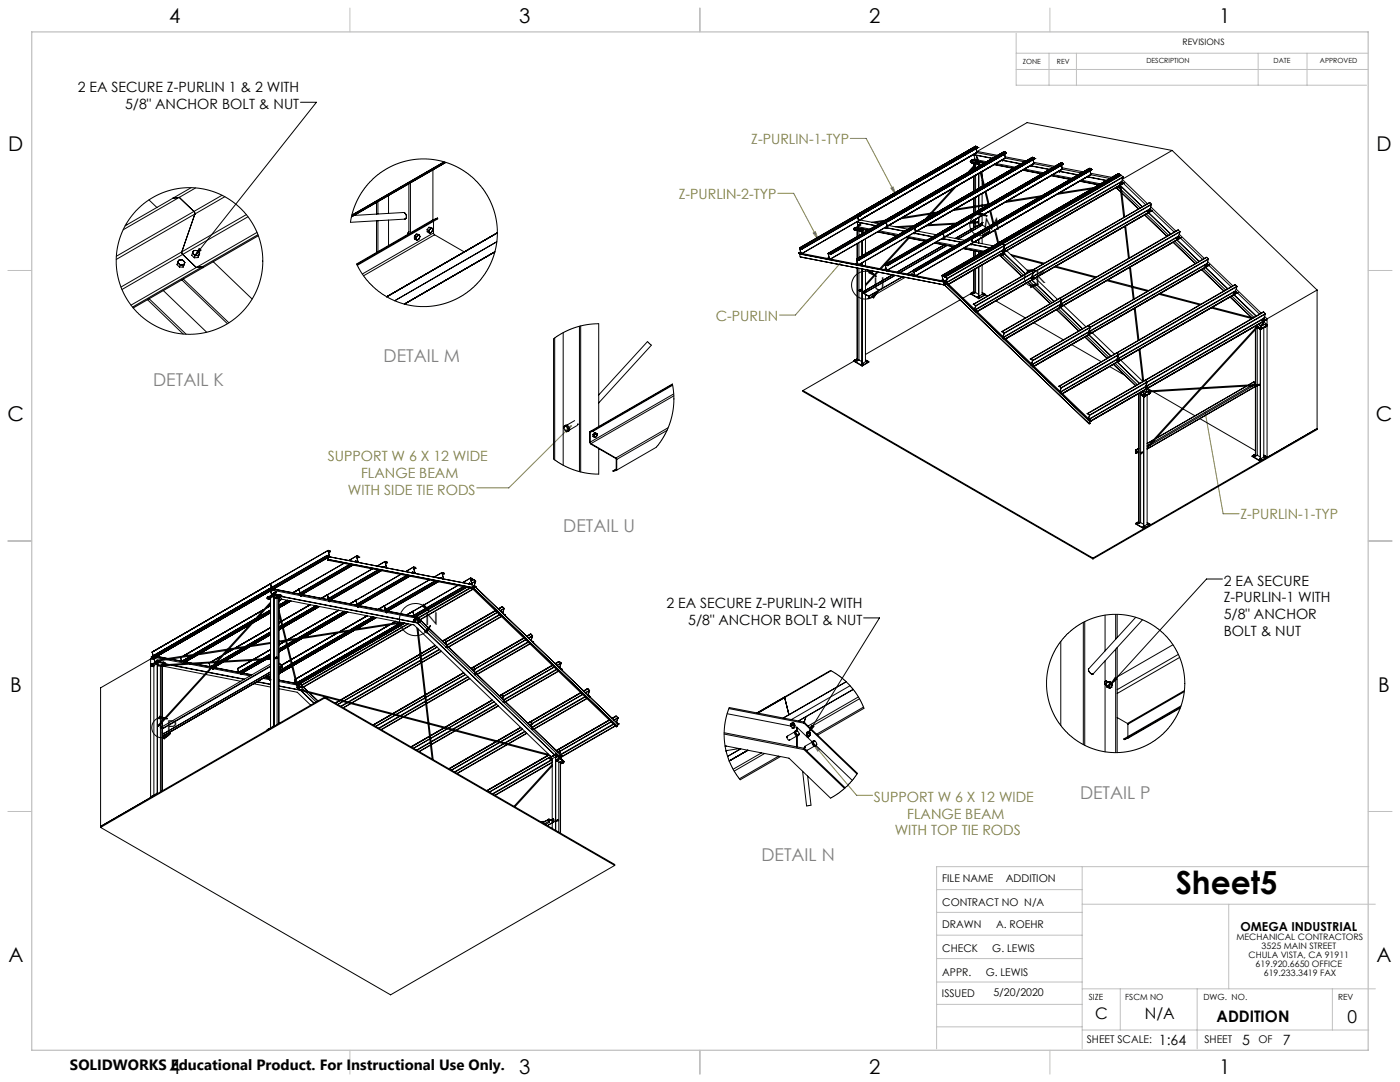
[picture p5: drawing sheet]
<svg xmlns="http://www.w3.org/2000/svg" width="559mm" height="432mm" viewBox="0 0 559 432" stroke-linecap="round" stroke-linejoin="round" font-family="sans-serif">
<defs><g id="words">
<text font-size="12.7" x="469.3" y="356.9">Sheet5</text>
<g font-size="8.1">
<text x="67.6" y="9.3">4</text>
<text x="207.3" y="9.3">3</text>
<text x="347" y="9.3">2</text>
<text x="486.7" y="9.3">1</text>
<text x="3.3" y="60.1">D</text>
<text x="549.4" y="60.1">D</text>
<text x="3" y="168">C</text>
<text x="549.1" y="168">C</text>
<text x="4" y="276">B</text>
<text x="550.1" y="276">B</text>
<text x="3.3" y="383.9">A</text>
<text x="549.4" y="383.9">A</text>
<text x="67.6" y="428.4">4</text>
<text x="207.3" y="428.4">3</text>
<text x="347" y="428.4">2</text>
<text x="486.7" y="428.4">1</text>
</g>
<g font-size="7.1">
<text x="392.5" y="91.7">M</text>
<text x="413.3" y="113">K</text>
<text x="348.7" y="115.8">U</text>
<text x="169.7" y="249.3">N</text>
<text x="66.6" y="292.4">P</text>
<text x="537.8" y="408.3">0</text>
</g>
<g font-size="7.1" fill="#808080">
<text x="153.1" y="144.5">DETAIL M</text>
<text x="61.1" y="154">DETAIL K</text>
<text x="224.8" y="212.2">DETAIL U</text>
<text x="431.1" y="319">DETAIL P</text>
<text x="303.9" y="343.4">DETAIL N</text>
</g>
<g font-size="6.3">
<text x="437.2" y="406.8">C</text>
<text x="456.9" y="406.8">N/A</text>
<text x="485.6" y="407.8">ADDITION</text>
</g>
<text font-size="5.9" x="27.9" y="427">SOLIDWORKS Educational Product. For Instructional Use Only.</text>
<g font-size="5.6">
<text x="31" y="36.9">2 EA SECURE Z-PURLIN 1 &amp; 2 WITH</text>
<text x="49.9" y="43.5">5/8&quot; ANCHOR BOLT &amp; NUT</text>
<text x="488.5" y="233.7">2 EA SECURE</text>
<text x="266" y="242.6">2 EA SECURE Z-PURLIN-2 WITH</text>
<text x="488.5" y="240.4">Z-PURLIN-1 WITH</text>
<text x="274.7" y="249.2">5/8&quot; ANCHOR BOLT &amp; NUT</text>
<text x="488.5" y="247">5/8&quot; ANCHOR</text>
<text x="488.5" y="253.6">BOLT &amp; NUT</text>
<text x="462.6" y="417.2">1:64</text>
<text x="495.9" y="417.2">5</text>
<text x="512" y="417.2">7</text>
</g>
<g font-size="5.6" fill="#808040">
<text x="299.8" y="57.4">Z-PURLIN-1-TYP</text>
<text x="270.9" y="79.3">Z-PURLIN-2-TYP</text>
<text x="285.7" y="127.9">C-PURLIN</text>
<text x="130.8" y="184.1">SUPPORT W 6 X 12 WIDE</text>
<text x="144.1" y="190.8">FLANGE BEAM</text>
<text x="138.8" y="197.4">WITH SIDE TIE RODS</text>
<text x="495.1" y="207.2">Z-PURLIN-1-TYP</text>
<text x="348.8" y="320.1">SUPPORT W 6 X 12 WIDE</text>
<text x="362.1" y="326.7">FLANGE BEAM</text>
<text x="357.1" y="333.4">WITH TOP TIE RODS</text>
</g>
<text font-size="4.9" x="495.1" y="371.4">OMEGA INDUSTRIAL</text>
<g font-size="4.2">
<text x="376.1" y="352">FILE NAME</text>
<text x="401.4" y="351.8">ADDITION</text>
<text x="376.1" y="361.4">CONTRACT NO N/A</text>
<text x="376.1" y="370.3">DRAWN</text>
<text x="397.6" y="370.3">A. ROEHR</text>
<text x="376.1" y="379.8">CHECK</text>
<text x="396.1" y="379.8">G. LEWIS</text>
<text x="376.1" y="389.3">APPR.</text>
<text x="393.4" y="389.3">G. LEWIS</text>
<text x="376" y="397.8">ISSUED</text>
<text x="396.5" y="397.6">5/20/2020</text>
<text x="433.8" y="416.3">SHEET SCALE:</text>
<text x="480.7" y="416.3">SHEET</text>
<text x="502.3" y="416.3">OF</text>
</g>
<g font-size="3.5">
<text x="472" y="18.1">REVISIONS</text>
<text x="493.5" y="375.2">MECHANICAL CONTRACTORS</text>
<text x="498.4" y="382.3">CHULA VISTA, CA 91911</text>
<text x="503.6" y="378.8">3525 MAIN STREET</text>
<text x="501.2" y="385.8">619.920.6650 OFFICE</text>
<text x="504.5" y="389.3">619.233.3419 FAX</text>
</g>
<g font-size="3.4">
<text x="434.6" y="399.2">SIZE</text>
<text x="449.1" y="399.2">FSCM NO</text>
<text x="480.3" y="399.2">DWG. NO.</text>
<text x="534.1" y="399.2">REV</text>
</g>
<g font-size="2.8">
<text x="408.3" y="25.4">ZONE</text>
<text x="421.9" y="25.4">REV</text>
<text x="457.6" y="25.3">DESCRIPTION</text>
<text x="508.3" y="25.3">DATE</text>
<text x="526.9" y="25.3">APPROVED</text>
</g>
</g></defs>
<g fill="none" stroke="#c0c0c0" stroke-width=".4">
<path d="M139.7 3.2v9.5M279.4 3.2v9.5M405.6 13.3v20.7h139.9M419.1 3.2v9.5M405.6 21.2h140.5M405.6 27.7h140.5M418.7 21.2v12.8M429.6 21.2v12.8M502.2 21.2v12.8M521.7 21.2v12.8M3.1 107.9h9.6M546.1 107.9h9.5"/>
<path d="M3.1 215.9h9.6M546.1 215.9h9.5M3.1 323.8h9.6M546.1 323.8h9.5M373.8 355h58.1M431.9 345.9v72.7M546.3 345.9h-172.5v72.7M373.8 373.2h58.1M373.8 364.1h58.1M431.9 360.9h117.1M490.4 360.9v33.7M373.8 382.6h58.1"/>
<path d="M373.8 391.9h58.1M431.9 394.6h117.1M447.1 394.6v16.5M477.8 394.6v24M531.8 394.6v16.5M139.7 419.1v9.6M279.4 419.1v9.6M373.8 409.8h58.1M373.8 400.8h58.1M419.1 419.1v9.6M431.9 411.1h114.4"/>
</g>
<path d="M12.7 12.7h533.4v406.4h-533.4z" fill="none" stroke="#c0c0c0" stroke-width=".5"/>
<g fill="none" stroke="#000" stroke-width=".4">
<path d="M119.9 40.8h6.4l-48.5 61.3M79.5 99.2l.8 .6-2.5 2.3zM391 84.8l3.1 1.4-3.4-.4zM392.3 93.6l2.9-1.6-2.3 2.4zM394.1 86.2a4.4 4.4 0 0 0-6.2 1 4.4 4.4 0 0 0 1.2 6.2 4.4 4.4 0 0 0 6.1-1.4M347.3 108l2.5 2.3-3-1.4zM347.9 118.3l2.6-2.2-1.8 2.9zM349.8 110.3a5.6 5.6 0 0 0-8.4-.3 5.6 5.6 0 0 0 1 8.4 5.6 5.6 0 0 0 8.1-2.3M410 107.8l3.3 .1-3.2 .9zM411.2 113.8l3.2-.5-3 1.5zM413.3 107.9a3.3 3.3 0 0 0-4.3 3.7 3.3 3.3 0 0 0 5.4 1.7M487.9 231.1h-6.3l-38.4 42.1"/>
<path d="M169.2 241.2l2 2.6-2.7-1.9zM171.2 243.8a6.4 6.4 0 0 0-9.9-1.1 6.4 6.4 0 0 0 1 9.9 6.4 6.4 0 0 0 9.5-3M171.8 249.6l-1.5 3-.8-.6zM344.7 246.6h6.3l-28.3 45.9M445.1 270.4l.7 .6-2.6 2.2zM63.6 285.8l3.2 1.1-3.3-.1zM65 294.1l3-1.4-2.5 2.2zM66.8 286.9a4.1 4.1 0 0 0-5.6 1.2 4.1 4.1 0 0 0 1.2 5.6 4.1 4.1 0 0 0 5.6-1M324 289.4l.9 .5-2.2 2.6z"/>
</g>
<path d="M339.4 55.2h6.3l11.9 22.6M310.4 77.2h6.4l9.8 18.5M355.6 75.1l.9-.5 1.1 3.2zM324.6 93l.9-.5 1.1 3.2zM335.2 105.2l-17.7 20.5h-6.4M225.4 171.8l2.7-2-2 2.7zM228.1 169.8l-25 24.9h-12.8M481 164.6l7.2 40.4h6.4M324.6 296.9l2.6 2.2-.8 .7zM324.6 296.9l17.3 20.5h6.4" fill="none" stroke="#808040" stroke-width=".4"/>
<path d="M79.5 99.2l.8 .6-2.5 2.3zM324 289.4l.9 .5-2.2 2.6zM445.1 270.4l.7 .6-2.6 2.2z" fill="#000"/>
<path d="M324.6 296.9l2.6 2.2-.8 .7zM225.4 171.8l2.7-2-2 2.7z" fill="#808040"/>
<path d="M169.2 241.2l2 2.6-2.7-1.9zM171.8 249.6l-1.5 3-.8-.6zM63.6 285.8l3.2 1.1-3.3-.1zM65 294.1l3-1.4-2.5 2.2zM410 107.8l3.3 .1-3.2 .9zM411.2 113.8l3.2-.5-3 1.5zM391 84.8l3.1 1.4-3.4-.4zM392.3 93.6l2.9-1.6-2.3 2.4zM347.3 108l2.5 2.3-3-1.4zM347.9 118.3l2.6-2.2-1.8 2.9z" fill="#000"/>
<path d="M355.6 75.1l.9-.5 1.1 3.2zM324.6 93l.9-.5 1.1 3.2zM335 105a.34 .34 0 0 0 0 .5 .34 .34 0 0 0 .5-.1 .34 .34 0 0 0-.1-.4l-.2 .2 .2-.2zM480.8 164.4a.34 .34 0 0 0 .1 .5 .34 .34 0 0 0 .5-.2 .34 .34 0 0 0-.4-.4v.3z" fill="#808040"/>
<g fill="none" stroke="#000" stroke-width=".4">
<path d="M389.4 58.4h.1M389.4 58.4l-47.3 27.3M389.4 58.4l.6 .1M389.6 59.3l.4 1.5M390 58.5l-47.2 27.3M390 58.5l.3 .4M390.3 58.9h.1M390.3 58.9l-47.2 27.2M59.4 79.8l3.2 3M69 79.1l-19 10.9M71.5 78.8l5.9 5.6M71.5 78.8l-2.5 .3"/>
<path d="M71.5 78.8l-22.3 12.9M76.3 74.9l-7.3 4.2M78.1 75l-6.6 3.8M88.6 77.9l-11.2 6.5M89.7 78.5l-11.9 6.9M155.1 78v7.2M163.2 73.3v20M163.8 73v19.9M172.8 67.8v19.9M177.3 64.6l-36.9 21.3M178 64.8l-37.7 21.8M380.5 75.1l-9.1 10"/>
<path d="M381.7 74.4l-9.6 10.5M387.3 64.4l3 .5M387.3 64.4v.2M387.3 64.6l3 .6M387.3 64.6l3.1 .8M387.6 64.1h.1M387.6 64.1l.2 .2M387.6 64v.1M387.6 64h.1M387.6 64.2l-.3 .2M387.7 63.9l-.1 .1M387.7 63.9h.2"/>
<path d="M387.7 64.1l.1 .2M387.8 64.9h.1M387.8 64.1h.2M387.8 64.1h-.1M387.8 64.1h-.2M387.9 64.9h.1M387.9 64.9h.2zM387.9 63.9h.1M388 64l-.2 .1M388 64v.1M388 64.1v.1M388 64.2l-.2 .1"/>
<path d="M388.1 64h-.1M388.1 64l-.1 .2M388.5 61.8h.1M388.5 64l1.6 .5M388.5 64l1.6 .3M388.6 61.7l7.7 1.5M388.6 61.8h.1M388.6 61.8l7.5 1.5M388.6 61.8l.1 .1M388.7 61.9h.1M388.7 65.1v1.1M388.7 66.7v.9"/>
<path d="M388.7 70.4v5.9M388.7 79.2v3.1M388.8 65.1v1M388.8 66.7v.8M388.8 70.3v6M388.8 79.1v3.2M388.8 61.9l.4 1.7M388.8 61.9h.1M388.8 61.9h-.1M389.1 63.3l-1.1 .7M389.2 63.6l.8 .2M389.2 63.6l-.7 .4"/>
<path d="M389.4 65.2v.2M389.4 66v1.1M389.4 70v5.9M389.4 78.7v3.5M389.5 65.2l-3.5 3.9M389.7 62.7l1 3.7M389.8 62.5h.1M389.9 62.5l-.2 .2M389.9 60.9l7.7 1.5M390 60.8l-47.3 27.4M390 60.8l-47.3 27.3M390 65.3l-2.8 3.1"/>
<path d="M390 64.6h.1M390 60.4v.5M390 64.6l.2 .2M390 60.4l8.3 1.6M390.1 64.6h.1M390.1 64.5h.1M390.1 62.7l.9 3.5M390.2 64.6h.1M390.2 64.6v.2M390.2 65.4h.1M390.2 64.8h.1M390.3 65.4h.1"/>
<path d="M390.3 65.5h.1M390.4 63.9l3.5 .7M390.6 64.4l2.6 .5M390.6 66.2v.2M390.6 69.3v5.9M390.6 78.1v4M390.6 64.5l2.5 .5M390.7 69.3v5.8M390.7 78v4M391.1 64.6l-.4 .2M391.3 68.9l1.2 5.2M391.4 64.7l-.7 .4"/>
<path d="M391.6 68.7l1.3 5.2M391.7 64.7l-.9 .6M392 64.8v.8M392 68.5v1.8M392 71.9v2.5M392 77.2v4.6M393.2 76.6l1.2 4.9M393.5 76.4l1.3 5M396.8 65.7l7.7 1.5M396.9 65.6l7.7 1.5M397.6 65.3l7.6 1.4M399.9 64h.1"/>
<path d="M399.9 63.9l7.7 1.5M400 64h.1M400 64l7.5 1.4M400 64v.1M400 64.1h.1M400 64.2h.1M400.7 60.6h.1M400.8 60.6l-47.3 27.2M400.8 60.6l.6 .1M401 61.5l.3 1.5M401.2 62.6l8.4 1.6M401.3 63.1l-47.2 27.3"/>
<path d="M401.3 63.1l7.6 1.5M401.3 63v.1M401.3 63l-47.2 27.3M401.4 60.7l-47.2 27.3M401.4 60.7l.3 .4M401.7 61.1l-47.3 27.3M401.7 61.1h.1M408.2 67.9l7.6 1.5M408.3 67.8l7.7 1.5M408.9 67.5l7.7 1.5M411.2 66.2l7.7 1.5M411.3 66.2h.1"/>
<path d="M411.3 66.1l7.7 1.5M411.3 66.2l.1 .2M411.4 66.4h.1M411.6 66.3h.1M411.6 66.3l-.2 .1M412.1 62.8h.1M412.1 62.8l-47.2 27.3M412.1 62.8l.6 .1M412.3 63.7l.4 1.5M412.6 64.8l8.4 1.6M412.6 65.3l7.7 1.5M412.7 65.2h.1"/>
<path d="M412.7 65.3l-47.3 27.3M412.7 65.2l-47.3 27.3M412.7 62.9l-47.2 27.3M412.7 62.9l.3 .4M413 63.3h.1M413 63.3l-47.2 27.3M415.1 78.6l-14.1 2.2M416 78.1l-14 2.2M419.5 70.1l7.7 1.5M419.7 70l7.7 1.5M420.3 69.7l7.7 1.5M422.6 68.4l7.6 1.5"/>
<path d="M422.7 68.4h.1M422.7 68.4v.2M422.7 68.3l7.7 1.5M422.9 68.4v.1M422.9 68.5l-.2 .1M423.5 65l-47.3 27.3M423.5 65l.6 .1M423.7 65.9l.3 1.5M423.9 67l8.5 1.6M424 67.5l7.7 1.5M424 67.4v.1M424 67.5l-70.2 40.5"/>
<path d="M424 67.4l-47.2 27.3M424.1 65.1l-47.2 27.3M424.1 65.1l.3 .4M424.4 65.5h.1M424.4 65.5l-47.2 27.3M430.9 72.3l7.7 1.5M431 72.2l7.7 1.5M431.7 71.9l7.6 1.5M433.9 70.6l7.7 1.5M434 70.6h.1M434 70.6l7.7 1.4M434.1 70.6l.2 .1"/>
<path d="M434.1 70.6h.1M434.1 70.8h.1M434.3 70.8h-.2M434.3 70.7h.1M434.3 70.7v.1M434.8 67.2l-47.2 27.3 .7 .1M434.8 67.2h.1M434.8 67.2l-70.2 40.5M434.8 67.2l.7 .1M435 68.1l.4 1.5M435.3 69.1l8.5 1.7M435.4 69.7l7.7 1.5"/>
<path d="M435.4 69.7l-70.2 40.5 10.7 2.1M435.4 69.6v.1M435.4 69.6l-47.2 27.3M435.5 67.3l-47.2 27.3M435.5 67.3l.3 .4M435.8 67.7l-70.2 40.5M435.8 67.7h.1M435.9 75.4l-14.1 2.2M436.8 74.8l-14 2.2M445.1 75.1h.8M445.3 75l.6 .1M445.9 75.1l1.4 1.4"/>
<path d="M445.9 75.1l1.5 1.6M445.9 74.6l.6 .2M446.2 69.4h.1M446.2 69.4l-70.2 40.5M446.2 69.4l-47.2 27.3M446.2 69.4l.7 .1M446.4 70.3v.2M446.5 74.8h.1M446.5 74.8l.7 .6M446.5 74.3v.5M446.5 74.8l-.6 .3M446.8 73.2l.1 .1"/>
<path d="M446.8 73.2l.1 .2M446.9 73.2v.1M446.9 73.2h-.1M446.9 69.5l-47.3 27.3M446.9 69.5l.2 .4M446.9 73.3h.1M446.9 73.1v.1M447 73.1h.1M446.9 73.4h.2M447 73.3h.1M447 73.1l-.1 .1M447 73.1l.1 .1"/>
<path d="M447 73.3l-.1 .1M447 74l9 8.5M447.1 74.4l1.4 12.4M447.1 74.3h.3zM447.1 73.2v.1M447.1 73.3v.1M447.1 73.2h.1M447.1 69.9h.1M447.1 73.3h-.1M447.1 73.3h.1M447.1 69.9l-47.2 27.3M447.2 73.2l-.1 .2"/>
<path d="M447.2 74.3h-.1M447.5 72.8l.1 .1M447.5 74.6l1.4 11.9M447.5 72.8l.1 .2M447.5 72.7l.1 .2M447.5 72.7v.1M447.5 72.7h.1M447.6 72.9h.1M447.6 70l-70.2 40.5M447.6 70l.6 .6M447.6 70l-70.5 40.5M447.6 72.9v.1"/>
<path d="M447.6 72.7h-.1M447.6 72.7h.2M447.6 72.7h.1M447.6 75.9l7.5 7.1M447.7 72.9h.1M447.7 72.4v.1M447.7 72.7h.1M447.7 72.4l-47.2 27.3M447.7 72.5l-70.2 40.4M447.7 72.5l.6 .6M447.8 72.7v.1M447.8 77.1l6.6 6.3"/>
<path d="M447.8 76.9l6.6 6.5M447.8 72.8l-.1 .1M447.8 72.8v.1M447.8 72.8h.1M447.8 72.8l-.2 .2M448 71.6l10 9.7M448.2 70.6l.1 .1M448.2 70.6l-47.2 27.3M448.3 70.7l-70.2 40.5M448.3 70.7l-.6 1.7M448.3 73.1l-47.2 27.2M448.4 73.2l8.9 8.5"/>
<path d="M448.6 73l-47.2 27.3M448.6 73v.1M448.6 73l-.3 .1M467.9 60l-19.9 11.5M467.9 60l57.8 55.7M467.9 60l-57.9-11.1-20 11.5M50.3 89.4l.3 .3M77.4 84.4l.4 1M77.4 84.4l-31 17.9M77.8 85.4l-5.2 15.1M77.8 85.4l-31.4 18.1M78 99.9l-1 .6"/>
<path d="M78 99.9l1.2 .5M78 99.9l-.8 .1-.2 .5M98.3 85.7l-25.7 14.8M99 86.5l-26.1 15M102.6 92.7l-24.2 14.1M102.9 93.7l-22 12.7M103.1 94.1l-49.9 28.8M150.3 80.8v4.6M150.3 88.1v12.7M150.8 80.5v4.9M150.8 88.1v12.3M155.1 87.8v10.2"/>
<path d="M161 84.8a1.44 1.44 0 0 1 1.2 1.2 1.44 1.44 0 0 1-.7 1.5M161 84.8l-19.7 1.2M161.5 87.5l-21.6 1.2 1.2-5.3 2.5-5.4 3.2-4.5 4.3-4 5.6-3.4 4.7-1.7 5.8-.9 6.1 .2 4.6 1.1 5.2 2.2 4.4 2.9 4.1 4 3 4.3 2.2 4.7 1.3 4.8 .4 5.2M162.2 87.1l-.4 .2M162.9 93v.1M163.2 92.4l-.2 1M165.4 94.3l.7 .4M165.4 94.3v1l.7 .3M166.1 94.7v.5M166.1 95.6l.4 .1M166.1 95.2l.4 .5M166.1 95.2v.4"/>
<path d="M166.1 93.5l-.7 .8M166.1 93.5l.7 .3M166.1 93.5l1.4 .4M166.5 94.3l-.4 .4M166.5 94.3l-.4 .9M166.8 93.8l-.3 .5M166.8 93.8l.4 .1M167.2 93.9l-.7 .4M167.2 93.9l.3 .5M167.2 95.3l-.7 .4M167.2 93.9h.3M167.5 93.9v.5"/>
<path d="M167.5 94.4l-.3 .9M170.5 91.6l.7 .3M170.5 91.6v.9l.7 .4M171.2 91.9v.6M171.2 92.9l.4 .1M171.2 90.7l-.7 .9M171.2 90.7l.7 .4M171.2 90.7l1.4 .4M171.2 92.5l.4 .5M171.2 92.5v.4M171.6 91.5l-.4 .4M171.6 91.5l-.4 1"/>
<path d="M171.9 91.1l-.3 .4M171.9 91.1l.4 .1M172.3 91.2l-.7 .3M172.3 91.2l.3 .5M172.3 92.5l-.7 .5M172.6 91.1l-.3 .1M172.6 91.1v.6M172.6 91.7l-.3 .8M172.8 87.7l-30.5 17.6 1.7 3.1 2.2 3.1 2.4 2.6 3 2.5 3.3 2.1 3.7 1.8 4.2 1.2 3.7 .6h4.6l3.9-.5 4-1.2 3.5-1.5 3.4-2 3-2.4 2.9-3 2.4-3.5 1.8-3.4 1.4-3.8 .8-3.8 .3-4.3M173 93l.5 .7M173 88.3v4.7M173 93l-28.4 16.4"/>
<path d="M173.5 93.7l11.8 6.8M173.5 93.7l-28.4 16.4M174.6 87l-32.1 18.6M174.6 87l.1 .3-32.1 18.6M174.6 87l-1.8 .7M198.3 96.5l-40.7 23.5M198.5 92.9l-44.2 25.5M198.5 93l-44.1 25.5M319.2 98.9l.6 2.4M319.2 99l.6 2.3M319.2 98.9l.7 .1M319.2 99h.1"/>
<path d="M319.2 98.9v.1M319.2 98.9l.9 .5M319.9 99l.2 .4M320.1 99.4h.1M340.7 91.3l3.2 .6M340.7 91.3l.1 .2M340.8 91.5l3.2 .8M340.8 91.5l3.1 .6M341 91h.1M341 91l.2 .2M341 90.9l.1 .1M341 90.9v.1"/>
<path d="M341 91.1l-.3 .2M341.1 90.9h.1M341.1 91h.1M341.1 90.9h-.1M341.2 90.8l-.2 .1M341.2 90.8h.2M341.2 91v.2M341.2 91.8h.1M341.2 91.8h.2M341.3 91.8h.1M341.3 90.9h.1M341.3 90.9l-.1 .1"/>
<path d="M341.3 90.9l-.2 .1M341.3 91.8h.3l-.3 .1M341.3 91.9h.1M341.4 90.8h.1M341.4 91.8h.1M341.4 90.8l.1 .1M341.4 90.9l.1 .2M341.5 90.9h-.2M341.5 90.9h-.1M341.5 91.1l-.3 .1M341.5 90.8v.1M341.5 90.8v.3"/>
<path d="M341.9 88.6l7.7 1.5M341.9 88.7h.2M342 88.7h.1M342 90.9l4.7 .9M342 90.9l1.7 .4M342 88.5l7.7 1.6M342.1 88.7h.1M342.1 88.7v.1M342.1 88.8h.1M342.1 85.7h.1M342.2 85.7l-23 13.2M342.2 85.7l.6 .1"/>
<path d="M342.2 91.9l-.1 2.5M342.2 97.2l-.1 6M342.2 88.8l.2 1M342.3 88.8h.1M342.3 88.8h-.2M342.3 88.7v.1M342.4 86.6l.3 1.5M342.4 90l.3-.1-.1 .3M342.5 89.8l.3 .3M342.5 89.8h-.1M342.5 90.2h.1M342.5 90.2l-1 .6"/>
<path d="M342.5 90.2l.1 .3M342.6 90.5l4.7 .9M342.6 90.5l-.6 .4M342.7 88.2l-22.9 13.2M342.7 88.1v.1M342.7 88.1l-22.9 13.2M342.8 85.8l.3 .3M342.8 85.8l-22.9 13.2M342.8 90.1l-.1 .1M342.8 96.9v5.9M343 92.1l.1 .1M343.1 92.1h-.2l-.1 1.9"/>
<path d="M343.1 86.1h.1M343.1 86.1l-23 13.3M343.3 89.4h.1M343.3 89.4l-.7 .4M343.4 89.4h.1M343.4 87.8l7.6 1.5M343.5 91.5h.1M343.5 91.5l.2 .2M343.5 91.4v.1M343.5 91.4h.1M343.5 91.5h.2M343.6 91.3l-.1 .1"/>
<path d="M343.6 91.5l.1 .2M343.7 92.3h.1M343.7 89.8l-.9 .3M343.7 92.3l.2 .1M343.7 91.5h-.1M343.8 92.4h.1M343.9 91.3h.1M343.9 91.3h-.3M343.9 91.3v.1M343.9 91.4l-.2 .1M343.9 91.4v.2M343.9 91.9v.2"/>
<path d="M343.9 91.4h.1M343.9 91.6l-.2 .1M343.9 92.1l.1 .2M344 92.3l-.1 .1M344 91.3l-.1 .1M344 92.3h.1M344 91.3l-.1 .3M344 91.4l2.5 .5M344 92.4v.9M344 96.2v5.9M344.1 92.3h.1M344.1 92.3h-.1"/>
<path d="M344.1 92.3l-.2 .1M344.1 92.3l-.3 .1M344.1 92.2v.1M344.1 92.2h.1M344.1 92.2v1.1M344.1 96.1v5.9M344.5 91.5l-.6 .4M344.8 91.5l-.9 .6M345.2 91.6l-1.2 .7M345.4 91.7v.8M345.4 95.4v5.9M350.2 92.6l7.7 1.5"/>
<path d="M350.4 92.5l7.6 1.5M351 92.1l7.7 1.5M352.6 88.4l-3.4 .5M353.3 90.8l7.6 1.5M353.3 90.9h.1M353.4 90.9h.1M353.4 90.9l7.7 1.4M353.4 90.9v.1M353.4 91.1h.1M353.5 87.8l-5.4 .9M353.5 87.8l-22.9 13.3M353.5 87.8l.7 .2"/>
<path d="M353.6 91h-.2M353.6 91l-.1 .1M353.6 90.9v.1M353.7 88.8l.4 1.5M354.1 90.3v.1M354.1 90.4l-23 13.2M354.1 90.3l-22.9 13.2M354.2 88l.2 .3M354.2 88l-23 13.2M354.4 88.3v.1M354.4 88.3l-22.9 13.3M354.4 88.4l-22.9 13.2"/>
<path d="M354.7 90l7.7 1.5M361.6 94.8l7.7 1.5M361.7 94.7l7.7 1.5M362.4 94.4l7.6 1.4M362.4 95l-11.2 12.2M362.9 95l-9.6 10.5M364.1 90.5l-5.3 .3M364.6 93.1l7.7 1.4M364.8 93.1h.1M364.7 93l7.7 1.5M364.8 93.1v.1M364.9 90.1h.1"/>
<path d="M364.9 90.1l-23 13.2M364.9 90.1l.6 .1M364.9 90l-7.6 .5M365 93.2h.1M365 93.2h-.2M365 93.1v.1M365.1 91l.3 1.5M365.4 92.5v.1M365.4 92.5l-22.9 13.2M365.4 92.6l-22.9 13.2M365.5 90.2l.3 .4M365.5 90.2l-22.9 13.2"/>
<path d="M365.8 90.6h.1M365.8 90.6l-22.9 13.2M366.1 92.2l7.7 1.5M371 85.5l-1.9 2.1M371.7 85.4l-1.5 1.6M373 97l7.6 1.5M373.1 96.9l7.7 1.5M373.4 85.1l-14.1 2.2M373.7 96.6l7.7 1.4M374.4 84.6l-14.1 2.2M376 95.3l7.6 1.4M376.1 95.3h.1"/>
<path d="M376.1 95.3l.1 .2M376.1 95.2l7.7 1.5M376.2 95.5h.1M376.2 92.3l-22.9 13.2M376.2 92.3h.1M376.2 92.3l.7 .1M376.3 95.4l-.1 .1M376.3 95.3l.1 .1M376.3 95.4h.1M376.4 95.4l-.2 .1M376.4 93.2l.4 1.5M376.8 94.7v.1"/>
<path d="M376.8 94.7l-22.9 13.3M376.9 92.4l.3 .3M376.9 97.8l-18.7 10.8M376.9 92.4l-23 13.3M377.2 92.8l-23 13.2M377.2 92.7v.1M377.2 92.7l-23 13.3M377.4 94.4l7.7 1.5M377.8 98l-18.7 10.8M378 98l-18.7 10.8M381.1 89.5l-11.5 .6M381.4 95.2l10.9-6.3z"/>
<path d="M381.8 89l-11.4 .7M384.3 99.2l7.7 1.5M384.5 99.1l7.6 1.5M385.1 98.8l7.7 1.5M387.3 97.5l7.7 1.5M387.4 97.5h.1M387.5 97.5h.1M387.5 97.5v.1M387.5 97.4l7.6 1.5M387.6 97.6v.1M387.7 97.5v.1M387.7 97.6h-.2"/>
<path d="M387.7 97.6l-.1 .1M387.8 95.4l.4 1.5M388.2 96.9v.1M388.3 94.6l.2 .4-22.9 13.2M388.3 94.6l-23 13.2M388.7 82.7v2.4M388.7 87.9v.7M388.7 89v1.9M388.8 82.7v2.3M388.8 87.9v.7M388.8 89v1.8M388.8 96.6l7.7 1.5"/>
<path d="M389.4 82.6v2.1M389.4 87.5v1.1M389.4 89v1.5M389.4 96.3v.4M390.3 88.5v.4M390.3 88.5l-3 .2M390.3 88.9l-3.7 .2M390.5 88.9h-.1M390.6 89.7h.1M390.6 86.8v2.8M390.6 82.4v1.6M390.6 95.6v1.4"/>
<path d="M390.7 82.4v1.5M390.7 86.8v2.9M390.7 95.5v1.5M390.9 89.9l.1 .2M390.9 89.9l.1 .1M391.1 90.1h.1M391 90.1h.1M391 90v.1M391.1 89.9l-.1 .1M391.1 89.9l-.1 .2M391.1 89.9h.1M391.1 89.9h-.2"/>
<path d="M391.1 89.8l.1 .1M391.2 89.9h-.1M391.2 89.9v.1M391.2 90.1h-.1M391.2 89.9h.1M391.2 90v.1M391.2 90h.1M391.7 89.5l.1 .1M391.7 89.5l.1 .2M391.8 89.6v.1M391.8 89.7h.1M391.8 89.4l.2 .1"/>
<path d="M391.8 89.4l-.1 .1M391.8 89.4l.1 .1M391.8 89.5v.1M391.9 89.5h-.1M391.9 89.5h.1M391.9 89.7h-.1M391.9 89.7h.1M392 89.5h.1M392 89.5l-.1 .2M392 89l-10.7 6.1M392 82.2v.9M392 86v3"/>
<path d="M392 94.8v2.5M392 89.7l.1 .2M392 89v.7M392 89.7l-9.7 5.7M392.1 89.9l-9.6 5.5M392.1 89.9l1.8 .9M392.3 88.9l-.3 .1M394.2 81.9l-14 2.2M394.4 81.7h.1M394.5 81.4l-13.4 2.1M395.1 84.2l1.2 5.2M395.2 81.3l-.5 .1"/>
<path d="M395.4 84l1.3 5.2M396.9 91.9l1.4 5.2M397.3 91.7l1.3 5.2M399 96.7h.1M399 96.7l.6 .1M399 96.7l-23 13.2M399.2 97.6v.2M399.6 96.8l.3 .4M399.6 96.8l-22.9 13.3M399.9 97.2h.1M399.9 97.2l-23 13.3M400.1 97.3l.9 .6"/>
<path d="M400.5 99.7v.1M400.5 99.8l-23 13.2M400.5 99.8l.6 .5M400.9 99.7l.1 .1M400.9 99.7l.1 .2M401 99.6v.2M401 99.6l-.1 .1M401 99.6h.1M401 99.8h.1M401 97.9v.1M401 99.8v.1M401 98l-.5 1.7"/>
<path d="M401 98l-22.9 13.2M401.1 99.6h-.1M401.1 99.6h.1M401.1 99.8h.1M401.2 99.6v.1M401.2 99.8l-.2 .1M401.2 99.7l-.1 .1M401.2 99.7v.1M401.2 99.7h.1M448.9 90.4l1.5 12.8M449.3 90.2l1.5 12.7M456.9 85.8l8.9 8.5"/>
<path d="M457.6 85.4l8.8 8.5M458.2 84.2l.1 .1M458.2 84.1l.1 .1M458.2 84.2h.1M458.2 84.1v.1M458.3 84.2h.1M458.3 84.2v.1M458.3 84.3h.2M458.3 84l-.1 .1M458.3 84l.2 .1M458.3 84.3h.1M458.4 84.2h.1"/>
<path d="M458.4 84.2l-.1 .1M458.4 84.9l8.9 8.5M458.5 84.1v.1M458.5 84.1h.1M458.5 84.2v.1M458.5 84.2h-.1M458.5 84.2h.1M458.5 84.1v.2M458.9 83.7v.1M458.9 83.7l.1 .2M458.9 83.7h.1M458.9 83.8h.2"/>
<path d="M458.9 83.8l.1 .1M459 83.9h.1M459 80.9l-47.3 27.2M459 80.9l.6 .6M459 80.9l-47.6 27.3M459 83.6l-.1 .1M459 83.6l.1 .1M459.1 83.8h.1M459.1 83.8l-.1 .1M459.1 83.3v.1M459.1 83.3l-70.2 40.5M459.1 83.4l.6 .6"/>
<path d="M459.1 83.4l-47.2 27.3M459.1 83.7l.1 .1M459.1 83.9h.1M459.1 83.7h.1M459.2 83.8h-.1M459.2 83.8l-.1 .1M459.2 83.7v.1M459.2 83.7l-.1 .2M459.3 82.6l10 9.6M459.6 81.5v.1M459.6 81.5l-47.2 27.3M459.6 81.6l-47.2 27.3"/>
<path d="M459.6 81.6l-.5 1.7M459.7 84l-47.2 27.3M459.8 84.1l8.9 8.5M460 84l-47.2 27.3M460 84l-47.3 27.2M460 84h-.3M468.2 96.7l8.9 8.5M468.3 96.7l8.9 8.5M468.9 96.3l8.9 8.5M469.5 95.1l.2 .2M469.6 95v.1M469.6 95.1h.1"/>
<path d="M469.6 95.1h-.1M469.6 95.1l.2 .1M469.6 95.1l.1 .1M469.6 95h.1M469.7 95.2h.1M469.7 94.9l-.1 .1M469.7 94.9l.1 .1M469.7 95.2v.1M469.8 95l.1 .1M469.9 95.1l-.1 .1M469.9 95.1h.1M469.9 95.1l-.2 .2"/>
<path d="M470.2 94.7h.1M470.2 94.7l.1 .2M470.3 94.6v.1M470.3 94.6l-.1 .1M470.3 94.7l.1 .1M470.3 91.8l-70.2 40.5M470.3 91.8l.7 .6M470.3 91.8l-47.5 27.3M470.4 94.8h.1M470.4 94.5l-.1 .1M470.4 94.5l.1 .1M470.4 94.5h.1"/>
<path d="M470.4 94.8l-.1 .1M470.4 94.2l.1 .1M470.4 94.2l-47.2 27.3M470.5 94.8l-.2 .1M470.5 94.3l-47.3 27.3M470.5 94.3l.6 .6M470.5 94.6v.1M470.5 94.8h.1M470.5 94.7l-.1 .1M470.5 94.7v.1M470.5 94.7h.1M470.7 93.5l10 9.7"/>
<path d="M471 92.4v.1M471 92.4l-47.3 27.3M471 92.5l-47.2 27.3M471 92.5l-.6 1.7M471.1 94.9l-47.3 27.3M471.2 95l8.8 8.5M471.3 94.9l-47.2 27.2M471.3 94.9h.1M471.3 94.9h-.2M471.4 94.9l-70.2 40.5M58.9 119.6l14.2 13.7M59.5 119.2l14.8 14.2"/>
<path d="M65.2 116l17.3 16.6M70.9 104.8l.5 .5M70.9 104.8l-.3 .8 1 1M71.1 104.2l.3 1.1M71.1 104.2l-.2 .6M71.4 105.3l1.3 .4M71.4 105.3l.5 .5M71.9 105.8l-.3 .8M72.1 103.7l-1 .5M72.1 103.7l1.2 .5M72.1 103.7l-.8 .1-.2 .4M72.1 103.7l.7 .1 .5 .4"/>
<path d="M72.6 100.5l.3 1M72.6 100.5l-24.3 14M72.6 111.7l18.2 17.5M72.7 105.7l.7 .1M72.7 105.7l-.8 .1M72.9 101.5l5.5 5.3M72.9 101.5l-24.2 14M73.1 106.6h-1.5M73.2 111.4l18.2 17.4M73.3 104.2l.3 1M73.3 104.2l.5 .5M73.4 105.8l-.3 .8"/>
<path d="M73.6 105.2l-.9 .5M73.6 105.2l-.2 .6M73.8 104.7l-.2 .5M73.8 104.7l-.7 1.9M76.8 101.1l.5 .4M76.8 101.1l-.3 .8 1 1M77 100.5l.3 1M77 100.5l-.2 .6M77.3 101.5l1.3 .5M77.3 101.5l.5 .6M77.8 102.1l-.3 .8M78.4 106.8l-26.1 15"/>
<path d="M78.6 102h.7M78.6 102l-.8 .1M79 102.8l-1.5 .1M79.2 100.4l.3 1M79.2 100.4l.5 .6M79.3 102l-.3 .8M79.5 101.4l-.9 .6M79.5 101.4l-.2 .6M79.7 101l-.2 .4M79.7 101l-.7 1.8M80.9 106.4l-2.5 .4M80.9 106.4l.1 .4"/>
<path d="M80.9 106.4l-28 16.2M85.1 104.5l15.5 14.8M197.5 100.5l-36.1 20.9M197.5 100.5l-36 20.9M318.8 100.9l.3 .4M318.8 100.9h.1M319.1 101.3l.6 .1M319.1 101.3v.1M319.1 101.4l57.5 11.1M319.1 101.4l.3 1.1M319.4 102.5v.1M319.4 102.5l57.5 11.2"/>
<path d="M319.5 101.1h.1M319.5 101.1l.2 .1M319.5 101.1h.2M319.5 100.5l-.7 .4M319.6 101.1v.1M319.7 100.9l-.6 .3M319.7 101.1h.1M319.7 101.1h-.1M319.7 101l-.2 .1M319.8 101.3l-.1 .1M319.8 101.4h-.1M319.8 101.4l10.6 2.1"/>
<path d="M320.1 101.2l10.1 1.9M330.2 103.1l.2 .4M330.2 103.1h.1M330.4 103.5l.7 .1M330.6 101.1h.1M330.6 101.1l.6 2.4M330.6 101.1l.9 .5M330.6 101.1l.6 .1M330.6 101.1v.1M330.9 103.3h.1M330.9 103.3l.1 .2M330.9 103.3l.1 .1"/>
<path d="M330.9 102.7l-.7 .4M331 103.2l-.1 .1M331 103.2h.1M331 103.4v.1M331 103.5l.1 .1M331 103.2l-.5 .3M331 103.3v.1M331 103.3h.1M331.1 103.6h.1M331.2 103.5l-.1 .1M331.2 103.6l10.6 2.1M331.2 101.2l.3 .4"/>
<path d="M331.5 101.6h.1M331.5 103.4l10 1.9M341.5 105.3l.9 .5M341.6 105.3h-.1M341.6 105.3l.2 .4M341.8 105.7l.6 .1M341.9 103.4h.1M341.9 103.4l.6 2.3M341.9 103.3v.1M341.9 103.4l.7 .1M341.9 103.3l.7 .1M342 103.4h-.1"/>
<path d="M342.1 104.3v.7M342.1 107l.1 37M342.3 105.5h.1M342.2 105.5v.1M342.2 105.5h.1M342.2 105.6l.2 .1M342.3 105.4v.1M342.3 105.5v.1M342.3 105.5l-.1 .1M342.3 104.9l-.7 .4M342.3 105.4l-.1 .1M342.3 105.4h.1"/>
<path d="M342.3 105.6l.1 .1M342.4 105.3l-.6 .4M342.4 105.5h.1M342.4 105.5l-.1 .1M342.4 105.8h.1M342.4 105.7h.1M342.5 105.8h-.1M342.5 105.7l-.1 .1M342.5 105.8l10.7 2.1M342.6 103.4l.3 .4M342.8 107.1v36.6M342.9 103.8h.1"/>
<path d="M342.9 115.9l.3 .1-.2 .2M342.9 105.6l10 2M343 115.7l.3 .4M343 115.7l-.1 .1M343.3 116.1l-.1 .1M343.7 115.4l-.6 .3M343.9 115.7l-.6 .4M343.9 115.6v.1M343.9 115.7h.1M344 105v.8M344 107.4v37.7M344.1 104.9v.9"/>
<path d="M344.1 107.4v37.7M344.8 116.2v.9l1.9 1.1M344.8 117l.1 .1M344.8 116.3v.7M344.9 117.1l1.8 1.1M345 116.5h.1M345 116.5l.1 .1M345.1 116.1v.1M345.1 116.1l11.1-6.4-11.4 6.5M345.1 116.2h-.3M345.1 116.6h.1M345.1 116.3l-.1 .2"/>
<path d="M345.1 116.3h.1M345.1 116.5v.1M345.1 116.3l.2 .1M345.2 116.4h.1M345.2 116.4v.2M345.2 116.3v.1M345.2 116.3l.1 .1M345.3 116.4h.1M345.3 116.4h-.1M345.3 116.4v.1M345.3 116.6h-.1M345.3 116.5v.1"/>
<path d="M345.4 104.1v2M345.4 107.6v8.3M345.4 117.5v26.9l-1.3 .7M346.7 118.2l.1 .1M346.7 118.3h.1M346.7 119l-.2 .1M346.7 118.3l.1 .8M346.8 119.1h-.3M350 108.5l-4.6 5M350.5 108.6l-5.1 5.5M352.9 107.5l.3 .4M352.9 107.5h.1"/>
<path d="M353.2 107.9l.6 .2M353.2 107.9l.6 .1M353.3 105.6l-1.7 1.7M353.3 105.6l.5 2.3M353.3 105.6h.1M353.3 105.5v.1M353.3 105.6l.6 .1M353.3 105.6l.6 2.4M353.3 105.5l.6 .2M353.6 107.7h.1M353.6 107.7l.1 .2M353.6 107.7h.2"/>
<path d="M353.6 107.7l.1 .1M353.6 107.1l-.7 .4M353.7 107.6l-.1 .1M353.7 107.6h.1M353.7 107.8v.1M353.8 107.7h.1M353.8 107.7l-.1 .1M353.8 107.6l-.6 .3M353.8 108h.1M353.8 107.9v.1M353.8 107.8l-.1 .1M353.9 108l-.1 .1"/>
<path d="M353.9 108l10.6 2.1M353.9 105.7l.3 .3M354.2 106h.1M354.3 107.8l10 1.9M356.3 109.7l-11.2 6.5M357.2 109.9l-12.4 7.1M357.3 109.9l-12.4 7.2M358.1 108.5l18.7-10.7-18.7 10.7M360.1 110.5l-13.4 7.7M360.3 110.5l-13.5 7.8M361.3 110.7l-14.5 8.4M364.3 109.7l.3 .4"/>
<path d="M364.6 110.1h.6M364.6 107.8h.1M364.6 107.8l.6 2.3M364.6 107.8l-2.5 1.5M364.7 107.8h.1M364.7 107.7l.6 .2M364.7 108l-2.5 1.4M364.8 108.7l-1.5 .9M364.9 110h.1M364.9 110l.2 .1M365 109.9h.1M365 109.9v.1"/>
<path d="M365 109.9l-.1 .1M365 109.3l-.7 .4M365.1 110v.1M365.1 109.9h-.1M365.1 109.8h.1M365.1 109.9v.1M365.1 109.9l-.1 .1M365.1 109.8v.1M365.1 109.8l-.5 .3M365.2 109.9l-.2 .1M365.2 110.2h.1M365.2 110.1h-.1"/>
<path d="M365.3 107.8l.3 .4M365.6 110l10 2M375.6 112l.3 .3M375.6 111.9v.1M375.6 111.9l.3 .4M375.9 112.3l.7 .2M375.9 112.3l.6 .1M376 110h.1M376 110l.6 2.4M376 110l.7 .1M376.3 112.1h.1M376.4 112.1h.1"/>
<path d="M376.4 112.1l.2 .2M376.4 112.1v.1M376.4 111.5l-.8 .4M376.4 112.2v.1M376.4 112l-.1 .1M376.4 112h.1M376.5 112l-.6 .3M376.5 112.1h.1M376.5 112.1l-.1 .1M376.6 112.4h-.1M376.6 112.5l.3 1.2M376.6 112.5h.1"/>
<path d="M376.6 112.6h.1M376.6 112.4v.1M376.7 112.6h.1M376.7 112.8h.1M376.7 112.4h.1M376.7 112.6v.1M376.7 112.4v.1M376.7 110.1l.3 .3M376.7 112.5h.1M376.7 112.7h.1M376.7 112.7l-.1 .1M376.8 113.4l.5 .1"/>
<path d="M376.9 113.7h.1M376.9 112.3h.1M376.9 112.3l-.3 .2M377 110.4l-.1 .1M377.1 110.5h.3M377.3 113.9l57.4 55.2M377.3 113.5l-.4 .2M377.3 113.5h.1M377.3 113.9h.1M377.4 110.5l.7 .7M377.4 110.5h-.3M377.5 112.9v.1"/>
<path d="M377.5 113.1h.1M377.5 113l.6 .6M377.5 113l.7 .6M377.5 113.1l57.5 55.1M377.5 113.1l-.2 .8M377.9 113l.1 .1M377.9 111.7l-1.3 .8M377.9 113l.1 .2M377.9 113h.1M377.9 111.6l-1.3 .8M378 113.1h.1M378 112.9l-.1 .1"/>
<path d="M378 112.9h.1M378 113.2h.1M378 112.9l.2 .1M378 113.1v.1M378.1 113.1h.1M378.1 111.2l-.6 1.7M378.2 113v.1M378.2 113.1l-.1 .1M378.2 113h.1M378.2 113.1h-.1M378.2 113.1h.1M378.2 113.6l10.6 10.2"/>
<path d="M378.2 113l-.1 .2M378.4 113.6h-.3M378.4 113.6h.1M378.5 113.6h-.3M378.7 113.5l10.3 9.9M383.2 119.7l-37.8 21.8M387.3 117.3l-2.9 1.7M387.3 117.1l3.4 1.9M387.3 117.1v.2M387.3 117.3l3.4 1.9M387.8 116.8v.1M387.8 116.8v.4"/>
<path d="M387.8 116.8l-.5 .3M387.8 116.9l.2 .1M387.8 116.9v.1M387.8 117h.2M387.8 117.2h.4M387.8 117v.2M387.9 116.7l-.1 .2M387.9 116.7l-.1 .1M388 117l.2 .1M388.2 116.7h-.3M388.2 116.7l.1 .1M388.2 117.1v.1"/>
<path d="M388.3 116.9l-.3 .1M388.3 116.9l-.1 .2M388.3 116.8v.1M388.3 116.8l.1 .1M388.4 116.9h-.1M388.4 116.9l-.2 .3M388.7 116.3l-.7 .4M388.7 107.7l.1 9.4M388.7 100v2.6M388.8 100.1v2.5M388.8 107.6v9.5M389.4 116.8l1.2 .7"/>
<path d="M389.4 100.2v2M389.4 107.3v9.5M389.4 116.8l-.6 .3M390.4 118.4h.1M390.4 118.4l.1 .3M390.4 118.4l.2 .1M390.4 118.4l.1 .1M390.5 118.5h.1M390.5 118.7h.3M390.5 118.5v.2M390.5 118.3l-.1 .1M390.6 118.5l.2 .1"/>
<path d="M390.6 106.6l.1 11.7M390.6 100.4v1.1M390.7 119v.2M390.7 100.4v1.1M390.7 106.5v11.8M390.7 118.3h-.2M390.7 118.3l.2 .1M390.8 118.6v.1M390.9 118.5h-.3M390.9 118.5l-.1 .1M390.9 118.4v.1M390.9 118.4l.1 .1"/>
<path d="M391 118.5h-.1M391 118.5l-.2 .2M392 116.7l.7 .4M392 105.8v11.7l-1.3 .8M392.4 117.2v.1M392.4 117.2v.4M392.4 117.3l.2 .1M392.4 117.3v.1M392.4 117.4h.2M392.4 117.6l.3 .1M392.4 117.4v.2M392.5 117.2l-.1 .1"/>
<path d="M392.5 117.2h-.1M392.6 117.4l.1 .1M392.7 117.1l-.2 .1M392.7 117.1l.2 .1M392.7 117.5v.2M392.8 117.4h-.2M392.8 117.4l-.1 .1M392.9 117.2h.1M392.9 117.2l-.1 .2M392.9 117.2v.1M392.9 117.2l.4 .3M392.9 117.3l-.1 .1"/>
<path d="M392.9 117.3l-.2 .4M393.3 117.7l.9 .4M393.3 117.5l-2.6 1.5M393.3 117.5v.2M393.3 117.7l-2.6 1.5M398.6 102l.7 .1M398.7 101.9l.6 .1M399.3 102v.1M399.3 102.1l8.5 8.2M399.3 102l8.6 8.2M399.3 101.5l.5 .1M399.8 101.7h.3l-.2 .3"/>
<path d="M399.8 101.7h.1M399.8 101.8l-.5 .2M399.8 101.6l.2 .4zM399.8 101.6h.3l-.1 .4M399.9 102h.1M400.3 100.1v.1M400.3 100.1l.1 .2M400.3 100v.2M400.3 100v.1M400.3 100.2h.2M400.3 100.2h.1M400.4 100.3h.1"/>
<path d="M400.4 100.2h.1M400.4 100h-.1M400.4 100h.1M400.4 100.2v.1M400.5 100.2h.1M400.5 100h.1M400.5 100.9l8.8 8.5M400.5 100l.1 .2M400.5 100.2v.1M400.5 100l.1 .1M400.5 100.9l8.9 8.5M400.6 100.2h-.1"/>
<path d="M400.6 101.1l.3 .3M400.6 100.1v.1M400.6 101.1l-.6 .4-.1-.3M400.6 100.1l-.1 .2M400.6 101.1h.1M400.8 101.4h.1M400.8 101.5l-.6 .4 8.3 8M400.8 101.5h.1M400.9 101.4l-.1 .1M401.1 100.3l-23 13.3M401.4 100.3l-23 13.3M401.4 100.3l-22.9 13.3"/>
<path d="M401.4 100.3h-.3M401.4 100.3h.1M401.8 100.1l8.9 8.5M403.4 101.6l13.4 3.5M404 102.1l12.3 3.2M410.4 112.6l8.8 8.6-8.9-8.5M411 112.3l8.9 8.5M411.4 108.2l-22.9 13.2M411.7 111v.1M411.7 111h.1M411.7 111v.2M411.7 111.1h.1"/>
<path d="M411.7 111.1l.1 .1M411.7 110.9v.1M411.8 110.9h.1M411.7 111.2h.2M411.7 108.1l.7 .7M411.7 108.1l-.3 .1M411.7 108.1l-22.9 13.3M411.8 110.9l-.1 .1M411.8 111.2h-.1M411.8 111.1h.1M411.8 111.1v.1M411.8 111.8l8.9 8.5"/>
<path d="M411.9 110.7l.6 .6M411.9 110.9h.1M411.9 110.7l-23 13.2M411.9 110.9v.2M411.9 110.9l.1 .1M411.9 111.1v.1M411.9 111.8l8.9 8.5M411.9 111.1h-.1M411.9 111.1h.1M412 111l-.1 .1M412 111l-.1 .2M412.3 110.6l.1 .1"/>
<path d="M412.3 110.6l.1 .2M412.3 110.6h.1M412.4 110.7h.1M412.4 108.8v.1M412.4 108.8l-23 13.2M412.4 108.9l-.5 1.8M412.4 110.8h.1M412.4 110.7v.1M412.4 108.9l-22.9 13.2M412.4 110.5l-.1 .1M412.4 110.5l.2 .1M412.5 111.3l-23 13.2"/>
<path d="M412.5 110.7h.1M412.5 110.7h-.1M412.6 110.6v.1M412.6 110.6h.1M412.6 110.7l-.1 .1M412.6 110.7h-.1M412.6 110.7h.1M412.7 111.2l-.2 .1M412.7 111.2l.1 .1M412.7 111.2l-22.9 13.3M412.8 111.3l-23 13.2M413.2 111l8.9 8.5"/>
<path d="M420.9 106.5l16.3 4.3M421.4 106.3l16.3 4.2M422.8 119.1l.9 .6M422.8 119.1l-23 13.2M423.7 119.7l.1 .1M423.7 119.7l-22.9 13.2M423.8 119.8l-.6 1.7M423.8 119.8l-23 13.2M441.7 112l10 2.6M442.2 111.7l9.6 2.5M450.8 106.8l.9 7.4M451.2 106.5l.9 7.8 6.4 1.7"/>
<path d="M451.7 114.6l.6 4.9M452.2 114.6l.5 4.7M452.2 114.7l5.8 1.5M462.6 117.4l16.2 4.3M463.1 117.2l16.2 4.2M478.7 104.3l-8.9-8.5 8.8 8.6M479.6 107.6l8.9 8.5M479.7 107.6l8.8 8.5M480.3 107.2l8.9 8.5M480.9 106h.1M480.9 106l.1 .2M481 105.9v.1"/>
<path d="M481 105.9l-.1 .1M481 105.9h.1M481 106l.1 .1M481 106v.1M481 106.1h.1M481 106.1v.1M481.1 105.9h-.1M481.1 105.9h.1M481.1 106.1h.1M481.1 106.8l8.9 8.5M481.2 105.9h.1M481.2 105.9v.1"/>
<path d="M481.2 105.9l.1 .1M481.2 106.7l8.8 8.5M481.2 106l-.1 .1M481.2 106v.1M481.2 106h.1M481.2 106.1l-.2 .1M481.3 106h-.1M481.6 105.6h.1M481.6 105.6l.1 .2M481.6 105.5v.1M481.6 105.6l.2 .1M481.6 105.6l.1 .1"/>
<path d="M481.7 102.7l-47.3 27.3M481.7 102.7l.6 .6M481.7 102.7l-47.5 27.3M481.7 105.4l-.1 .1M481.7 105.4l.2 .1M481.7 105.4h.1M481.7 105.7v.1M481.8 105.7h.1M481.8 105.7h-.1M481.8 105.4l.1 .1M481.8 105.1v.1M481.8 105.1l-70.2 40.5"/>
<path d="M481.8 105.2l-47.2 27.3M481.8 105.2l.6 .6M481.9 105.5v.1M481.9 105.7l-.2 .1M481.9 105.6l-.1 .1M481.9 105.6v.1M481.9 105.6h.1M482 104.4l10.1 9.7M482.3 103.3l.1 .1M482.3 103.3l-70.1 40.5M482.4 103.4l-70.2 40.4M482.4 103.4l-.6 1.7"/>
<path d="M482.4 105.8l-47.2 27.3M482.5 105.9l8.9 8.5M482.7 105.8l-47.2 27.2M482.7 105.8h.1M482.7 105.8h-.3M491 118.5l8.4 8.2M491 118.5l8.6 8.2M491.7 118.1l8.8 8.5M492.3 116.9h.1M492.3 116.9l.1 .2M492.3 116.8l.1 .1M492.3 116.8v.1"/>
<path d="M492.4 116.9l.1 .1M492.4 116.9v.1M492.4 117.1h.1M492.4 117v.1M492.4 116.8h-.1M492.4 116.8l.2 .1M492.5 117.7l8.9 8.5M492.5 117h.1M492.5 117h-.1M492.5 117.6l8.9 8.5M492.6 117l-.1 .1M492.6 116.9l-.1 .1"/>
<path d="M492.6 116.9v.1M492.6 116.9h.1M492.6 116.9l-.1 .2M493 116.4v.1M493 116.5h.1M493 116.4h.1M493 116.5v.2M493 116.5l.1 .1M493.1 116.3h.1M493 116.7h.2M493 113.6l-47.2 27.3M493 113.6l.7 .6"/>
<path d="M493 113.6l-70.4 40.6M493.1 116.6h.1M493.1 116.3l-.1 .1M493.1 116.3l.1 .1M493.1 116.6l-.1 .1M493.1 116l.1 .1M493.1 116l-47.2 27.3M493.2 116.1l-47.2 27.3M493.2 116.1l.6 .6M493.2 116.4l.1 .1M493.2 116.6v.1M493.3 116.5l-.2 .1"/>
<path d="M493.3 116.5l-.1 .1M493.3 116.5h.1M493.3 116.5l-.1 .2M493.4 115.4l10 9.6M493.7 114.2v.2M493.7 114.2l-70.2 40.6M493.7 114.4l-47.2 27.2M493.7 114.4l-.6 1.6M493.8 116.7l-47.2 27.3M493.9 116.8l8.8 8.6M494.1 116.7l-70.2 40.5M494.1 116.7l-47.2 27.3"/>
<path d="M494.1 116.7h-.3M525.7 115.7v55.7l-89.5 51.7M525.7 115.7l-20 11.5M221.4 134.9v48.7M224.8 132.8v52.9M231.3 130.2v58M231.8 130.1v58.2M388.5 121.4v.1M388.8 121.4l.6 .7M388.8 121.4l.6 .6M388.8 121.4l-.3 .1M388.8 123.8l.7 .7"/>
<path d="M388.9 123.8v.1M388.9 123.9l.6 .6M389.3 123.9v.1M389.3 124h.1M389.3 123.9h.1M389.3 124l.1 .1M389.3 124h.2M389.3 123.8v.1M389.4 123.8h.1M389.4 124.1h.1M389.4 123.8l-.1 .1M389.4 123.8l.1 .1"/>
<path d="M389.4 122l.1 .1M389.5 124h.1M389.5 124l-.1 .1M389.5 122.1l-.6 1.7M389.5 123.9l.1 .1M389.5 123.9h.1M389.5 124v.1M389.6 124h-.1M389.6 124.5l10.6 10.3M389.6 123.9v.1M389.6 123.9l-.1 .2M389.8 124.5h-.3"/>
<path d="M390 124.4l10.3 9.9M397.5 120.1l11.8 6.8M399.8 132.3l.3 .1M400.1 132.4l.7 .6M400.1 132.3l.7 .6M400.1 132.3h-.3M400.2 134.7l.7 .8 .3-.1M400.3 134.7v.1M400.3 134.8l.6 .6M400.6 134.9l.1 .1M400.6 134.8l.1 .1M400.6 134.9h.1"/>
<path d="M400.6 134.8v.1M400.7 134.9l.1 .1M400.7 134.8h-.1M400.7 135h.2M400.8 135h.1M400.8 134.7l-.2 .1M400.8 134.7l.1 .1M400.8 134.7l-.1 .1M400.8 135h-.1M400.8 132.9v.1M400.8 133l-.5 1.7M400.9 134.8v.1"/>
<path d="M400.9 134.8l.1 .1M400.9 134.9l-.1 .1M400.9 134.9v.1M401 134.9h-.1M401 134.9l-.1 .1M401.2 135.4h-.3M401.2 135.4h.1M401.4 135.3l10.3 9.9M412.6 128.8l11.8 6.8M421.7 123.6l8.8 8.5M421.7 123.5l8.9 8.5M422.4 123.2l8.8 8.5"/>
<path d="M423 122h.1M423 122l.1 .1M423.1 122l.1 .1M423.1 121.9v.1M423.1 122v.1M423.1 121.9l-.1 .1M423.1 121.8v.1M423.1 121.9h.1M423.1 121.8h.1M423.1 122.1h.2M423.1 122.1h.1M423.1 121.8l.2 .1"/>
<path d="M423.2 122.1h.1M423.2 121.5v.1M423.2 121.5l-22.9 13.2M423.2 121.6l.6 .6M423.2 121.6l-22.9 13.2M423.3 121.9v.1M423.3 122.7l8.7 8.5-8.8-8.5M423.3 122l-.1 .1M423.3 122v.1M423.3 122h.1M423.7 121.5v.1M423.7 121.5l.1 .2"/>
<path d="M423.7 121.5h.1M423.7 121.6h.2M423.7 121.6h.1M423.7 121.4v.1M423.8 121.6h.1M423.8 121.4l-.1 .1M423.8 121.4l.1 .1M423.8 121.4h-.1M423.8 121.4h.1M423.8 121.6v.1M423.8 122.2l-22.9 13.2M423.9 121.6h.1"/>
<path d="M423.9 121.4v.1M423.9 121.7h-.1M423.9 121.5l.1 .1M423.9 121.5h.1M424 121.6h-.1M424 121.6h.1M424 121.6l-.1 .1M424 121.5l-.1 .2M424.1 122.1l-.3 .1M424.1 122.1l-22.9 13.3M424.6 121.9l8.9 8.5M427.8 137.5l11.8 6.9"/>
<path d="M433.7 134.1l8.9 8.5M434.2 130l-23 13.3M434.4 132.9h.1M434.4 132.9v.2M434.4 132.8v.1M434.4 132.8h.1M434.4 132.9l.2 .1M434.4 132.9l.1 .1M434.4 130l.8 .6-.6 1.9M434.4 130h-.2M434.4 130l-22.9 13.2M434.5 133h.1"/>
<path d="M434.5 133l-.1 .1M434.5 132.8h-.1M434.5 132.8h.2M434.6 133.6l8.9 8.5M434.6 133h.1M434.6 132.5l.6 .6M434.6 132.5l-22.9 13.2M434.7 132.8v.1M434.7 132.9v.1M434.7 133l-.3 .1M434.7 132.9h.1M435 132.4l.1 .1"/>
<path d="M435 132.4h.1M435 132.4l.1 .2M435.1 132.5h.1M435.1 132.5l.1 .1M435.1 132.6h.2M435.2 132.3l-.2 .1M435.2 132.3l.1 .1M435.2 132.3h.1M435.2 132.6h-.1M435.2 133.1l-22.9 13.2h.2M435.2 132.5h.1M435.2 132.5v.1"/>
<path d="M435.3 132.4v.1M435.3 132.4h.1M435.3 132.5h-.1M435.3 132.5h.1M435.3 132.5v.1M435.4 132.4l-.1 .1M435.4 132.4l-.1 .2M435.5 133l-23 13.3M435.5 133l-.3 .1M436 132.8l8.8 8.5M452.7 123.1l1.5 12.8M453.1 122.9l1.5 12.8"/>
<path d="M454.6 139.5l1.5 12.7M455 139.3l1.5 12.8M483.4 122.9l16.3 4.2M483.9 122.6l16.3 4.3M501.1 130.2v.8M501.1 131.6v21.9M501.2 130.1v.7M501.2 131.4v22.1M501.4 130l1.7 1.6M501.5 129.9l1.6 1.5M501.6 129.8l1.6 1.5M501.7 130.3l-22.3 24.5-20.8 1.2"/>
<path d="M501.8 130.7v22.7M502 130.6l-22.2 24.3M502.3 129.4l.9 .9M502.4 129.4l.8 .8M503 131.6v51.5M503 129l.9 .9M503.1 131.4v.2M503.2 130.8h.1M503.2 130.8l.1 .3M503.2 131.3l-.1 .1M503.2 130.7l.1 .1M503.2 130.7v.1"/>
<path d="M503.2 130.6h.2M503.2 130.6v.1M503.2 130.2v.1M503.3 131.6l-.2 51.5M503.3 130.8l.2 .1M503.3 130.8v.2M503.3 131.4v.2M503.3 131v.1M503.4 130.6l-.2 .1M503.4 130.6l.2 .1M503.5 131.3l-.2 .3M503.5 130.9h.1"/>
<path d="M503.5 130.9l-.2 .1M503.6 130.7v.1M503.6 130.7l.1 .1M503.6 130.9l-.3 .2M503.6 130.8l-.1 .1M503.6 130.8v.1M503.6 130.8h.1M503.7 127.8h.1M503.7 130.8l-.1 .1M503.7 127.8l.1 .2M503.7 127.7v.1M503.7 127.8l.2 .1"/>
<path d="M503.7 127.8l.1 .1M503.7 127.7h.1M503.8 127.9h.1M503.8 127.9v.1M503.8 127.7h-.1M503.8 127.7h.1M503.9 127.9h.1M503.9 127.7h.1M503.9 127.7l.1 .1M503.9 127.9l-.1 .1M504 127.8l-.1 .1M504 127.8h.1"/>
<path d="M504.2 129.1l.4 .3M504.3 127.4h.1M504.3 127.4l.1 .2M504.4 127.4l.1 .1M504.4 127.3v.1M504.4 127.4v.1M504.4 127.3l-.1 .1M504.4 127.3h.1M504.4 128.3l-.5 1.6M504.4 127.6h.2M504.4 124.5l-47.2 27.3M504.4 124.5l.7 .7"/>
<path d="M504.4 124.5l-47.5 27.3M504.4 127.5h.1M504.4 127.3h.2M504.4 127.5v.1M504.4 128.4l1.4 1.4M504.4 130.8v51.6l-1.3 .7M504.5 128.2l-.6 1.6M504.5 127.5h.1M504.5 126.9v.2M504.5 126.9l-47.2 27.3M504.5 127.1l-47.2 27.2M504.5 127.1l.7 .5"/>
<path d="M504.6 127.3v.1M504.6 129.4l-1.4 .9M504.6 129.4l-1.4 .8M504.6 127.4l-.1 .1M504.6 127.4v.1M504.6 127.5v.1M504.6 127.4h.1M504.8 126.3l.9 .9M505.1 130.4h.1M505.1 129.6l.1 .1M505.1 125.2v.1M505.1 129.6l.1 .4"/>
<path d="M505.1 125.2l-47.3 27.2M505.1 129.6h.1M505.1 125.3l-70.2 40.4M505.1 125.3l-.6 1.6M505.2 130.4h.1M505.2 129.7l.2 .1M505.2 129.7v.1M505.2 127.6l-47.3 27.3M505.2 129.8h.2M505.2 129.5l-.1 .1M505.2 129.5h.3M505.2 129.8v.2"/>
<path d="M505.4 129.8h.1M505.4 130.2l-.2 .2M505.4 129.9l-.2 .1M505.4 127.6l-70.1 40.6M505.4 127.6h.1M505.4 127.6h-.2M505.5 129.5v.2M505.5 129.5l.1 .1M505.5 127.6l-47.3 27.3M505.5 129.8l-.1 .1M505.5 129.7l-.1 .1M505.5 129.7v.1"/>
<path d="M505.6 129.6l-.1 .1M505.6 129.6l-.2 .3M505.7 127.2v2.5M505.7 130v52.6M505.8 129.9l-2.7 1.5M505.8 129.9l-2.7 1.7M505.8 129.8v.1M505.8 129.8l-2.6 1.5M239 157.6l19.4-21.3 1.6 1.5-21 23M268.4 153.5l-31.6 18.2M268.5 153.7l-31.6 18.3M268.9 157.2l-33.4 19.3"/>
<path d="M269 158l-33.1 19M320.5 155.9l115.7 66.8M320.5 155.9v.3l115.7 66.9M340.8 144.1l-20.3 11.8M340.8 144v.1M340.8 144l3.3 1.9M340.8 144.1l3.3 2M341.2 143.7v.1M341.2 143.7l.1 .3M341.2 143.7l-.4 .3M341.2 143.8l.3 .1M341.2 143.8l.1 .1"/>
<path d="M341.3 143.9h.2M341.3 143.6l-.1 .2M341.3 143.6l-.1 .1M341.3 143.9v.1M341.3 144l.3 .1M341.4 143.6h.2M341.4 143.6h-.1M341.5 143.9h.1M341.6 143.6h-.3M341.6 143.6l.2 .1M341.6 143.9v.2M341.7 143.8l-.2 .1"/>
<path d="M341.7 143.8l-.1 .1M341.8 143.7l-.1 .1M341.8 143.7v.1M341.8 143.8h-.1M341.8 143.8l-.2 .3M342.1 143.2l-.6 .4M342.1 144h.1M342.8 143.7l1.2 .7M342.8 143.7l-.6 .3M343.8 145.2l.1 .1M343.8 145.2l.1 .4M343.8 145.4l.1 .2"/>
<path d="M343.9 145.3l.2 .1M343.9 145.3v.1M343.9 145.4h.2M343.9 145.6h.3M343.9 145.2v.1M343.9 145.2h-.1M344 145.1h.2M344 145.1l-.1 .1M344 145.1h.1M344.1 145.4l.1 .1M344.1 145.9v.2M344.2 145.1l-.3 .1"/>
<path d="M344.2 145.1l.2 .1M344.2 145.5v.1M344.3 145.4h-.2M344.3 145.4l-.1 .1M344.4 145.2l-.1 .2M344.4 145.2v.1M344.4 145.3l-.1 .1M344.4 145.3l-.2 .3M345.4 143.6l.8 .4M345.8 144.1v.1M345.8 144.1l.1 .4M345.8 144.2l.2 .1"/>
<path d="M345.8 144.2l.1 .1M345.9 144.3h.1M345.9 144.5h.2M345.9 144.3v.2M345.9 144l-.1 .2M345.9 144l-.1 .1M346 144.3l.1 .1M346.1 144h-.2M346.1 144l.2 .1M346.1 144.4v.1M346.3 144.3h-.3M346.3 144.3l-.2 .1"/>
<path d="M346.3 144.1v.2M346.3 144.1l.1 .1M346.3 144.1l.5 .3M346.4 144.2l-.1 .1M346.4 144.2l-.3 .3M346.8 144.4l-2.7 1.7M346.8 144.4l-2.7 1.5M411.2 143.3l1 .6M411.2 143.3h.1M411.5 143.2l.7 .6M411.5 143.2l-.3 .1M411.6 145.6l.1 .2"/>
<path d="M411.6 145.6l.1 .1M411.7 145.7l.8 .6M412 145.8h.1M412 145.8l.1 .2M412 145.7l.1 .1M412 145.7v.1M412 145.7h.2M412 145.7h.1M412.1 145.8l.1 .1M412.1 145.8v.1M412.1 145.9h.1M412.1 145.9v.1"/>
<path d="M412.2 145.7h-.2M412.2 145.7h.1M412.2 143.9h.1M412.2 143.9l-.6 1.7M412.2 145.9h.1M412.3 145.7v.1M412.3 145.8l-.1 .1M412.3 145.8v.1M412.3 145.8h.1M412.3 145.9l-.2 .1M412.5 146.3h.1M412.7 146.2l10.4 9.9"/>
<path d="M422.6 154.2h.1M422.9 154.1l.6 .7M422.9 154.2h-.3M422.9 156.5l.1 .2M423 156.6v.1M423 156.7l.6 .6M423.4 156.7h.1M423.4 156.6h.1M423.4 156.7v.2M423.4 156.6v.1M423.4 156.7l.2 .1M423.4 156.7l.1 .1"/>
<path d="M423.4 156.9h.2M423.5 156.8l-.1 .1M423.5 156.6h-.1M423.5 156.6h.2M423.5 156.6l.2 .1M423.5 154.8l-.5 1.8M423.6 156.8h.1M423.6 156.8h-.1M423.7 156.6v.1M423.7 156.8l-.1 .1M423.7 156.7l-.1 .1M423.7 156.7v.1"/>
<path d="M423.7 156.7h.1M423.7 156.7l-.1 .2M423.9 157.2h-.3M423.9 157.2h.1M423.9 157.2l-.3 .1M424.1 157.1l10.3 9.9M442 143l-9-8.5 8.9 8.5M442.9 146.3l6 3.5M444.4 145.4l8.8 8.5M444.5 145.4l8.9 8.5M445.1 145l8.9 8.5M445.7 143.8h.1"/>
<path d="M445.7 143.8l.1 .2M445.8 143.7v.1M445.8 143.7l-.1 .1M445.8 143.7h.1M445.8 143.8l.1 .1M445.8 143.8v.1M445.8 144h.2M445.8 140.9l.7 .6M445.8 140.9h-.3M445.8 140.9l-22.9 13.2M445.8 143.9v.1M445.9 143.7h-.1"/>
<path d="M445.9 143.7h.1M445.9 143.3l.1 .1M445.9 143.3l-22.9 13.3M445.9 144.5l8.9 8.5M445.9 143.9h.1M445.9 143.9h-.1M446 143.4l.6 .6M446 143.4l-23 13.3M446 143.7l.1 .1M446 143.9v.1M446.1 143.8l-.2 .1M446.1 143.8l-.1 .1"/>
<path d="M446.1 143.8h.1M446.1 143.8l-.1 .2M446.4 143.3v.1M446.4 143.4h.1M446.4 143.4l.1 .1M446.4 143.4l.2 .1M446.4 143.3h.1M446.5 141.5v.1M446.5 143.5h.2M446.5 141.5l-23 13.3M446.5 143.5h.1M446.5 143.2l-.1 .1"/>
<path d="M446.5 143.2l.2 .1M446.5 141.6l-.6 1.7M446.6 143.5h.1M446.6 144l-23 13.2M446.7 143.3v.1M446.7 143.3h.1M446.7 143.5h.1M446.7 143.4l-.1 .1M446.7 143.4v.1M446.7 143.3v.2M446.9 144h.1M446.9 144h-.3"/>
<path d="M446.9 144l-23 13.2M447.3 143.7l8.9 8.6M454.5 157.1l.1 51.8M454.6 157v51.9M454.8 156.9l1.7 1.6M455 156.8l1.6 1.5M455.1 156.7l1.5 1.5M455.3 157.3v51.3M455.8 156.3l.8 .9M455.9 156.3l.8 .8M456.5 158.4v51.6M456.5 155.9l.8 .8"/>
<path d="M456.6 158.3l-.1 .2M456.6 158.4h.1M456.6 157.7h.1M456.6 157.7l.1 .2M456.6 158.2v.1M456.7 157.6v.1M456.7 157.6l-.1 .1M456.7 157.1l-.1 .1M456.7 157.7l.2 .1M456.7 157.7l.1 .1M456.7 158.3v.1M456.8 157.8l-.1 .1"/>
<path d="M456.8 157.5l-.1 .1M456.8 157.5l.2 .1M456.9 151.8l-22.9 13.3M456.9 158.2l-.2 .2M456.9 157.8h.1M456.9 157.8h-.1M457 157.6l.1 .1M457 157.8l-.3 .1M457.1 157.7l-.2 .1M457.1 157.7l-.1 .1M457.1 157.7h.1M457.1 154.7h.1"/>
<path d="M457.1 157.7v.1M457.1 154.7l.1 .2M457.1 154.6l.1 .1M457.1 154.6h.1M457.2 154.7l.1 .1M457.2 154.7v.1M457.2 151.8l.6 .6M457.2 151.8h-.3M457.2 151.8l-23 13.2M457.2 154.8h.1M457.2 154.8v.1M457.2 154.6h-.1"/>
<path d="M457.2 154.6h.2M457.3 154.8h.1M457.3 154.2v.1M457.3 154.2l-23 13.3M457.3 156.7l-.6 .4M457.3 154.3l.6 .6M457.3 154.3l-22.9 13.3M457.4 154.6v.1M457.4 154.8l-.2 .1M457.4 154.7l-.1 .1M457.4 154.7v.1M457.4 154.7h.1"/>
<path d="M457.6 156l.4 .3M457.8 154.3h.1M457.8 154.3v.2M457.8 154.2v.1M457.8 154.2h.1M457.8 154.3l.1 .1M457.8 152.4l.1 .1M457.8 155.2l-.5 1.5M457.9 154.4h.1M457.9 154.4l-.1 .1M457.9 152.5l-.6 1.7M457.9 152.5l-23 13.3"/>
<path d="M457.9 155.3l1.4 1.3M457.9 157.7v51.6l-1.3 .7M457.9 154.2h-.1M457.9 154.2h.1M457.9 155.1l-.5 1.6 .6-.4M457.9 154.9l-22.9 13.3M458 154.2h.1M458 156.4l-1.4 .8M458 154.2v.1M458 154.2l.1 .1M458 156.3v.1M458 154.3l-.1 .1"/>
<path d="M458 154.3v.1M458 154.4l-.2 .1M458 155l1.6 .9M458.1 154.3h-.1M458.2 154.9h.1M458.2 154.9h-.3M458.2 154.9l-22.9 13.2M458.5 156.5l.1 .1M458.5 156.5l.1 .3M458.5 156.5h.1M458.5 157.3h.1M458.6 156.6l.2 .1"/>
<path d="M458.6 156.6l.1 .1M458.6 157.2v.1M458.7 156.7h.1M458.7 156.7l-.1 .1M458.7 156.4l-.2 .1M458.7 156.4h.2M458.8 157.2l-.2 .1M458.8 156.7h.1M458.8 157.1v.1M458.9 156.8h-.3M458.9 156.4l.1 .2M458.9 156.4l.1 .1"/>
<path d="M458.9 156.6v.2M459 156.6l-.2 .1M459 156.6l-.1 .1M459 156.5v.1M459 156.5l-.1 .3M459.2 156.8l-2.6 1.5M459.2 156.8l-2.7 1.7M459.3 156.6l-.1 .2M459.3 156.6l-2.7 1.6M460.3 156.3l11.5 6.7M479 155.2l-21.1 23.1M479.2 155.2l-20.2 1.2"/>
<path d="M479.6 155.1l-21.7 23.8M497.6 154.1l-36.1 20.8M498.3 153.6l2.2-1.2zM499.2 154l-39.4 22.7M500.3 153.9l-41.5 24M500.5 152.4l.6 .4M501.1 153.5h.1M501.1 154.2l-43.2 25 43.2-24.9M501.1 152.9l-1.1 .6M501.1 153.9l.1 28.1M501.2 153.8v28.2M501.4 153.9h.1"/>
<path d="M501.4 153.8v.1M501.5 153.8l.1 .2M501.5 153.8h.1M501.5 153.9h.1M501.5 153.9l.1 .1M501.5 153.8l.1 .1M501.6 153.9l.1 .1M501.6 153.9v.1M501.6 153.9h.1M501.7 153.9l.1 .1M501.7 153.9l.1 27.8M501.8 153.8l-.1 .1"/>
<path d="M501.8 154h.1M501.8 153.8h.1M502.6 153.4l.1 .4M502.6 153.4l-22.7 1.3M502.7 153.8l-23.2 1.4M502.7 153.7h.1M225.1 170.7v-.4a1.03 1.03 0 0 1 1.3-.3 1.03 1.03 0 0 1 .5 1.2l-.1 .9-.9-.1M225.2 170.3a1.07 1.07 0 0 1 1.3 .5 1.07 1.07 0 0 1-.3 1.3l-1-.9zM225.4 169.9a1.31 1.31 0 0 1 1.7 .5 1.31 1.31 0 0 1-.4 1.8M229.4 167.9l-3.1 1.8M230.5 169.8l-3.1 1.8M230.7 169.1l-.1 .2"/>
<path d="M235.4 172.3l33-19.1 .6 5.8-.5 5.8-1.9 6.1-2.4 4.6-2.3 3-15.7 9.1M235.4 172.3v4.2l.3 .6 10.3 6v4.3l-1.3 .5M235.5 176.5l.4 .5M235.9 177l9.9 5.8M236.6 173.4l.6 .3M236.6 173.4v.8l.6 .3M236.8 171.7l-1.4 .6M236.8 171.7l.1 .3M236.9 172l-1.4 .5v4M237.2 173.7v.4M237.2 174.5h.3M237.2 172.7l-.6 .7"/>
<path d="M237.2 172.7l.5 .3M237.2 172.7l1.1 .4M237.2 174.1l.3 .4M237.2 174.1v.4M237.5 173.4l-.3 .3M237.5 173.4l-.3 .7M237.7 173l-.2 .4M237.7 173l.4 .1M238.1 173.1l-.6 .3M238.1 173.1l.2 .4M238.1 174.2l-.6 .3M238.1 173.1h.2"/>
<path d="M238.3 173.1v.4M238.3 173.5l-.2 .7M239 170.2v-41h-.6l-4.7 .4-4.8 1.3-4.5 2-3.5 2.3v48l3.7 2.4 4.3 1.9 4.6 1.2 5.5 .5v-10.2M266.2 171.8l-20 11.5M266.7 170.7l-20.9 12.1M434 165.1l.9 .6M434.2 165l.7 .7M434.2 165l-.2 .1M434.3 167.4l.7 .8M434.3 167.5l.1 .1M434.4 167.6l.6 .6M434.7 169.1h.1"/>
<path d="M434.7 167.6h.1M434.7 167.6l.1 .2M434.8 167.5v.1M434.8 167.5l-.1 .1M434.8 167.6l.1 .1M434.8 167.6v.1M434.8 167.5h.1M434.8 167.7h.1M434.8 167.7v.1M434.9 167.5h-.1M434.9 167.5h.1M434.9 165.7v.1"/>
<path d="M434.9 165.7h.1M434.9 165.7l-.6 1.8M434.9 168.6l.2 .2M434.9 167.7h.1M435 168.2h.1M435 167.8h-.2M435 168.2l-.3 .9M435 167.5v.1M435 167.7v.1M435 167.6l-.1 .1M435 167.6v.1M435 167.6h.1"/>
<path d="M435 167.6v.2M435.1 168.9l-.4 .2M435.1 168.8l-.4 .3M435.1 168.8v.1M435.3 168.1v.1M435.3 168.1l-.3 .1M435.3 168.2h-.3M453.2 179.7h.1M453.2 179.7v.8M453.2 179.7l1.3 .7M454.5 178.9l-1.3 .8M458.7 177.4l-.8 .5"/>
<path d="M460.4 175.5l-2.5 1.5M472.2 163.2l4.8 2.7M478.9 167.1l22.2 12.8M245.8 182.8l.4 .5M246 187.2l-1.3 .7M246.2 187.6l-1.4 .6-.1-.3M246.2 183.3v4.3M453.2 180.5l.3 .4M453.5 180.9h.1M453.9 180.1l-.7 .4M454.4 180.3l-.9 .6M455.2 180.8l.4 .1"/>
<path d="M455.4 180.6l.2 .3M455.4 180.6h-.1M455.6 180.9l-.2 .1M455.6 180.9l-.1 .1M456 180.3l-.6 .3M456.2 180.6l-.6 .3M456.3 180.6h.1M456.2 180.5l.1 .1M499.8 182l3.3 1.9M499.8 182l3.3 2.1M500.2 181.8h.1M500.2 181.8v.3"/>
<path d="M500.2 181.8l.2 .1M500.2 181.8v.1M500.2 181.8l-.4 .2M500.2 181.9h.2M500.2 182.1l.4 .1M500.2 181.9v.2M500.3 181.7l-.1 .1M500.4 181.6h.2M500.4 181.6l-.1 .1M500.4 181.9l.2 .1M500.6 181.6l.1 .2M500.6 181.6l-.3 .1"/>
<path d="M500.6 181.6l.1 .1M500.6 182v.2M500.7 181.9h-.3M500.7 181.9l-.1 .1M500.7 181.8h.1M500.7 181.8v.1M500.7 181.8l.1 .1M500.8 181.9h-.1M500.8 181.9l-.2 .3M501.1 181.2l-.7 .4M501.8 181.7l1.2 .7M501.8 181.7l-.6 .3"/>
<path d="M502.9 183.2v.1M502.9 183.2l.1 .4M502.9 183.4l.1 .2M502.9 183.3l.2 .1M502.9 183.3l.1 .1M503 183.4h.1M503 183.6l.2 .1M503 183.2l-.1 .1M503 183.2h-.1M503 183.1h.1M503.1 183.4h.1M503.1 183.1h.1"/>
<path d="M503.1 183.1l-.1 .1M503.1 183.9v.2M503.2 183.1l.2 .1M503.2 183.1l-.2 .1M503.2 183.4v.3M503.4 183.4h-.3M503.4 183.4h-.2M503.4 183.2v.2M503.4 183.2l.1 .1M503.4 183.2h.1M503.5 183.3l-.1 .1M503.5 183.3l-.3 .4"/>
<path d="M504.4 181.6l1.3 .8-2.6 1.5M504.8 182.2h.1M504.8 182.2v.3M504.8 182.2l.2 .2M504.8 182.2v.2M504.8 182.4h.2M504.8 182.5l.3 .1M504.8 182.4v.1M504.9 182.1l-.1 .1M505 182.4h.1M505.1 182.1l.2 .1M505.1 182.1h-.2"/>
<path d="M505.1 182.4v.2M505.2 182.3l-.2 .1M505.2 182.3l-.1 .1M505.3 182.2l-.1 .1M505.3 182.2v.1M505.3 182.3h-.1M505.3 182.3l-.2 .3M505.7 182.6l20-11.6-89.5 51.7M505.7 182.6l-2.6 1.5M131 219.6l-23 13.3M131 219.7l.6 2.4M131 219.7l-23 13.3"/>
<path d="M131 219.7h.1M131 219.6v.1M131 219.6l.6 .2M131.6 219.8l.3 .4M131.6 219.8l-.5 .3M453.2 208.9l3.3 2.1v-.2M453.2 208.9l3.3 1.9M453.6 208.6v.1M453.6 208.6l.1 .4M453.6 208.7l.2 .1M453.6 208.7l.1 .1M453.6 208.6l-.4 .3"/>
<path d="M453.7 208.8h.1M453.7 208.6l-.1 .1M453.7 208.6h-.1M453.7 209l.3 .1M453.7 208.8v.2M453.8 208.5h.2M453.8 208.5l-.1 .1M453.8 208.8h.2M454 208.5l.2 .1M454 208.5l-.3 .1M454 208.8v.3M454.1 208.8h-.3"/>
<path d="M454.1 208.8h-.1M454.2 208.6l-.1 .2M454.2 208.6v.1M454.2 208.7l-.1 .1M454.2 208.7l-.2 .4M454.5 208.1l-.7 .4M455.3 208.6l1.2 .6M455.3 208.6l-.7 .3M456.3 210.1l.1 .1M456.3 210.1l.1 .4M456.4 210.2l.1 .1M456.4 210.2v.1"/>
<path d="M456.4 210.3h.1M456.4 210.5h.3M456.4 210.3v.2M456.4 210v.2M456.4 210l-.1 .1M456.5 210.3h.2M456.5 210h.2M456.5 210h-.1M456.7 210l.2 .1M456.7 210h-.3M456.7 210.3v.2M456.8 210.3h-.3"/>
<path d="M456.8 210.3h-.1M456.9 210.1l-.1 .2M456.9 210.1v.1M456.9 210.2l-.1 .1M456.9 210.2l-.2 .3M457.9 208.5l1.3 .8M458.2 209.1h.1M458.2 209.1l.1 .3M458.2 209.2l.1 .2M458.2 209.1l.2 .1M458.2 209.1l.1 .1M458.3 209.2h.1"/>
<path d="M458.3 209.4h.2M458.3 209l-.1 .1M458.4 209.2l.1 .1M458.5 209l.2 .1M458.5 209h-.2M458.5 209.3v.1M458.6 209.2h-.2M458.6 209.2l-.1 .1M458.7 209.1l-.1 .1M458.7 209.1l.1 .1M458.8 209.2h-.2M458.8 209.2l-.3 .2"/>
<path d="M459.2 209.3l-2.7 1.5M459.2 209.3v.1M106.6 238.7l.1 .2M106.7 238.9l.4 .1M106.9 238.2v.1M106.9 238.2h.1M106.9 238.1h.1M106.9 238.1v.1M106.9 238.1l.1 .2M107 238.8h.1M107 238.1h.2M107 238.1h-.1"/>
<path d="M107 238.8l.1 .2M107.1 239h.1M107.1 239l.1 .1M107.1 238.7l-.1 .1M107.1 239.1h.1M107.1 239v.1M107.2 239h-.1M107.2 238.1h.1M107.2 239v.1M107.2 238.1v.1M107.2 239.1h.1M107.2 238.7h-.1"/>
<path d="M107.2 238.7v.2M107.2 238.9h.2M107.2 238.9v.1M107.2 239h.3zM107.2 238.1h.2M107.3 235.8l.6 .1M107.3 238.7h-.1M107.3 238.7h.1M107.3 238.7h-.2M107.4 238.9l-.2 .1M107.4 238.9h.1M107.4 238.7h.1"/>
<path d="M107.4 238.7l.1 .2M107.4 239.1l.6 .1M107.5 239h.1M107.5 238.9l-.3 .1M107.5 238.7v.2M107.5 239l-.3 .1M107.5 238.9v.1M107.5 238.9h-.1M107.5 238.9h.1M107.6 234.9h.1M107.6 234.9l-47.2 27.3M107.6 234.9l.3 .4"/>
<path d="M107.8 235.9l-45.1 26M107.9 235.7l-.1 .2M107.9 235.7h.1M107.9 235.9h.1M107.9 235.8v.1M107.9 235.8l-.1 .1M107.9 235.7v.1M107.9 235.3l-47.2 27.3M107.9 235.4l.5 2.1M107.9 235.8h.1M107.9 235.9l.1 .2M108 235.8h-.1"/>
<path d="M108 233l.4 1.5M108 236.1h.1M108 232.9v.1M108 232.9l-47.3 27.3M108.1 236l-.1 .1M108.5 235.3v.2M108.5 235.3h.1M108.5 235.5h.1M108.5 235.4l.1 .1M108.5 235.4v.1M108.5 235.5l-.5-.1 .5 2M108.6 235.5l.1 .2"/>
<path d="M108.6 235.3v.1M108.6 235.5h.1M108.6 234.9v.1M108.6 234.9l-1.3 .9M108.6 234.9l57.9 11.3M108.6 235.4h.1M108.6 235.4h.2M108.6 235.4h-.1M108.6 235l-1.3 .8M108.6 235l57.9 11.3M108.7 235.2l-.1 .1M108.7 235.2h.1"/>
<path d="M108.7 235.2l-.2 .1M108.7 235.7h.1M108.7 235.4h.1M108.7 235.4h-.2M108.8 235.2h.1M108.8 235.2l.1 .4M108.8 235.2l.1 .2M108.8 237.1h.1M108.8 237.1v.1M108.8 237h.1M108.8 235.4h.1M108.8 235.4v.1"/>
<path d="M108.8 235.6l-.1 .1M108.8 235.6v.1M108.8 235.5l11.1 2.2M108.9 235.4h.1M108.9 237l-.1 .1M108.9 237v.2M108.9 237.7h.1M108.9 237.7l.1 .2M109 237.9h.1M109 237h.1M109 237h-.1M109 237h.2"/>
<path d="M109 237h-.2M109 237.9l.1 .1M109 237.6l-.1 .1M109 238h.1M109.1 237.8l-.1 .1M109.1 237h.1M109.1 237.9v.1M109.1 237v.1M109.1 237.6h-.1M109.1 238l.3-.1zM109.1 237.6v.2M109.1 238l-1.1 .7v51.7"/>
<path d="M109.1 237.8h.2M109.1 237.8h.1M109.2 236.6l.2 .4M109.2 237h.1M109.2 236.7h.1M109.3 236.6h.1M109.2 237.6h-.1M109.2 237.6h.2M109.2 237.6h-.2M109.2 236.6h.1M109.3 236.6l.1 .3M109.3 237v.2"/>
<path d="M109.3 237l-2.7 1.5v.2M109.3 237l3.2 .8M109.3 237.8h-.2M109.3 237.8h.1M109.3 237.2l-2.7 1.5M109.3 237.2l.1 .2M109.3 237.2l3.2 .6M109.4 237.6h.1M109.4 237.8l-.3 .1M109.4 237.6l.1 .2M109.4 237h.1M109.4 237.9h.1"/>
<path d="M109.4 237.6v.2M109.4 237.4l-2.7 1.5M109.4 237.4l3.1 .6M109.4 237.8h-.1M109.4 237.8h.1M109.4 237.9l-.3 .1M109.4 237.9l-.1 52-2.7 1.5 2.9-1.6M109.4 238.4l.3 .1M109.4 237.8v.1M109.4 236.9h.1M109.6 238.6h.1M109.6 238.5h.1"/>
<path d="M109.7 238.6h.1M109.7 236.8v.1M109.8 238.9h.1M109.9 236.2l-.6 .4M110 236.1l-.1 .4h.3M110.1 236.6l-.5 .3M110.1 236.1l-.1 .3h.3M110.3 238.2l-.7 .3 .3 .4M110.3 236.4h.1M110.3 238.6l.3 .1M110.4 238.1l.3 .3zM110.4 238.1l-.1 .3 .4 .1"/>
<path d="M110.5 238.5l-.6 .4M110.5 238.1l-.1 .3 .3-.1M110.5 238.1h.1M110.6 238.7v23.7M110.7 238.3h.1M111.2 238.3l-.6 .4M111.2 238.3v50.5M111.2 238.3l.1 50.4M111.3 238.9l53.9 10.5 54.8 52.6M111.5 238.3h.1M111.5 238.3l.1 .1M111.5 238.1v.1"/>
<path d="M111.6 238.1h.1M111.6 238.4h.1M111.6 238.1l-.1 .2M111.6 238.3v.1M111.7 238.1h-.1M111.7 238.4h.2zM111.7 237.4h.1M111.7 238.5h.1M111.7 238.1v.1M111.7 237.4v.1M111.7 238.5l-.4 .2M111.7 238.2l.1 .1"/>
<path d="M111.7 238.2l-.1 .1M111.7 237.4l.1 .1M111.8 238l-.1 .1M111.8 238l.1 .1M111.8 238l-.2 .1M111.8 238.3h-.2M111.8 238.3h.2M111.9 238.3l-.2 .1M111.9 238.3v.1M111.9 238.1v.1M111.9 238.1h.1M111.9 238.2l-.1 .1"/>
<path d="M111.9 238.2l.1 .1M111.9 238.4l-.2 .1M111.9 238.4h.1M112 238.3l-.1 .1M112 238.3h.1M112 238.1v.2M112.4 238.1l54.1 10.5M112.4 239.1l-1.1 .6 1.2-.6M112.5 237.8v.2M112.5 238l-.5 .3M112.5 238l54 10.5M114.8 239.6l-3.5 1.9"/>
<path d="M115.5 239.7l-4.2 2.4M116.1 239.9l-4.8 2.7M116.9 236.5l2.5-1.4zM119.3 235.2l.4 1.5M119.9 237.5v.2M119.9 237.7h.1M119.9 237.5h.1M119.9 237.5l.1 .1M120 237.6h.1M120 237.6l-.1 .1M120 237.7v.2M120 237.4l-.1 .1"/>
<path d="M120 237.4h.1M120 237.4h.2M120 237.9h.1M120.1 237.6l-.2 .1M120.1 237.6h.1M120.1 237.4h.1M120.1 237.4l.1 .2M120.2 237.6h-.1M120.2 237.6l-.2 .1M120.2 237.6h.1M120.2 237.4l.1 .2M120.2 237.6v.2"/>
<path d="M120.2 237.6v.1M120.2 237.7h.1M120.2 237.8h.1M120.2 237.8l11.1 2.1M120.2 237.8l-.2 .1M120.3 237.6l-.1 .1M130.5 222.3h.1M130.5 222.3l.4 .1M130.6 221.7l.3 .3M130.6 221.7l-23 13.2M130.6 221.7h.1M130.7 237.4l-2.4 1.3"/>
<path d="M130.7 237.4l17.9-10.4-20.3 11.8M130.7 237.4l.4 1.5M130.8 223.6h.1M130.8 223.6l57.4 11.1 .4-.2M130.8 222.1h.1M130.8 222.1l57.5 11.1M130.8 222.1l.4 1.2M130.8 222.1l-.3 .2M130.9 222.4v.2M130.9 222.4h.1M130.9 222.6h.1M130.9 222.5l-21.7 12.6"/>
<path d="M130.9 222l.6 .2M130.9 222l-23 13.3M130.9 222.1l.3 1.2M130.9 222.1l57.4 11.2M130.9 222.5l-21.7 12.5M130.9 222.5l.1 .1M130.9 222.5h.1M131 222.5h-.1M131 222.6h.1M131 222h.1M131.1 222h.1M131.1 222v.1"/>
<path d="M131.1 222h-.1M131.1 223.3l-.3 .3M131.1 223.3h.1M131.2 223.3h.1M131.2 223.3l57.4 11.2M131.3 239.7v.2M131.3 239.7h.1M131.3 239.9h.1M131.3 239.7v.1M131.3 239.8h.1M131.3 239.9h.3M131.3 239.8v.1"/>
<path d="M131.3 239.9l.1 .2M131.4 239.6l-.1 .1M131.4 239.6h.1M131.4 239.8h.2M131.4 239.8l-.1 .1M131.5 222.2h.1M131.5 239.6l.1 .4M131.5 239.6h.1M131.5 239.6l.1 .2M131.5 222.1h.1M131.5 222.1h-.1M131.6 222.1l-.1 .1"/>
<path d="M131.6 240l11.1 2.1M131.6 239.9h.1M131.6 239.8v.1M131.6 239.8h.1M131.9 220.1v.1M131.9 220.2l-.7 .4M137.3 224.8l-18 10.4M139.5 225.3l-20.3 11.7M140.2 225.4l-20.3 11.7M140.9 225.5l-20.3 11.7M142 223.9h.1M142 223.9l.2 .4"/>
<path d="M142 223.9l-.5 .2M142.1 239.5v.1M142.1 239.5l-2.5 1.4M142.1 239.6l-2.4 1.3M142.1 239.6l.4 1.5M142.2 224.3h.1M142.2 224.2l.6 .2M142.4 224.2h.1M142.3 221.9l.7 .1 .3 .4M142.3 221.9l-3.1 1.8 3.1-1.8M142.3 221.9l.6 2.4M142.3 221.9h.1"/>
<path d="M142.3 221.9l.7 .1M142.4 224.2l.1 .1M142.5 224.3h.1M142.8 224.4h.1M142.9 224.3h-.1M142.9 224.3l-.1 .1M143 222l.3 .4M143 222l-.5 .4M143.3 222.4h.1M143.3 222.4l-.7 .4M150.9 227.5l-20.3 11.7M151.6 227.6l-20.3 11.7"/>
<path d="M152.3 227.8l-20.4 11.7M153.3 226.1l-.4 .2 .4-.2M153.3 226.1l.3 .4M153.3 226.1h.1M153.3 226.1l.9 .5M153.6 226.5h.1M153.6 226.5l.6 .1M153.8 226.4h.1M153.7 224l-3.2 1.9M153.7 224.1h.1M153.7 224v.1M153.7 224.1l.6 .1"/>
<path d="M153.7 224.1l.6 2.4M153.7 224l.7 .2M153.7 226.4l.1 .1M154.2 226.5v.1M154.2 226.5h.1M154.3 226.5l-.1 .1M154.3 226.6h-.1M154.3 224.2l.3 .4M154.3 224.2l-.5 .3M154.4 224.2l.2 .4M154.6 224.6l-.7 .4M160 229.2l-17.9 10.4"/>
<path d="M162.3 229.7l-20.3 11.7M163 229.8l-20.3 11.7M163.6 229.9l-20.3 11.8M164.7 228.3h.1M164.7 228.3l.3 .4M164.7 228.3l.9 .4M164.7 228.3l-.5 .3M165 228.7l.6 .1M165 228.7h-.1M165.2 228.6h.1M165 226.3h.1M165 226.3l-3 1.8"/>
<path d="M165 226.3l.6 2.4M165.1 226.3l.5 2.5M165.1 226.3l-3.2 1.8M165.1 226.3l.6 .1M165.1 228.6h.1M165.1 226.3h.1M165.1 228.6v.1M165.2 228.6v.1M165.2 228.7h.1M165.6 228.7h.1M165.6 228.8h.1M165.6 228.7h-.1"/>
<path d="M165.7 226.4l.3 .4M165.7 226.4l-.5 .4M166 226.8l-.7 .4M171.3 231.5l-17.8 10.2M171.3 231.5l-17.8 10.3M173.6 231.9l-20.3 11.7M174.3 232l-20.2 11.7M175 232.2l-20.3 11.7M176 230.5l-.4 .3M176 230.5l.3 .4M176.1 230.5h-.1M176.3 230.9h.1"/>
<path d="M176.3 230.9l.7 .1M176.4 230.9h.1M176.4 228.5h.1M176.4 228.5l.6 2.4M176.4 228.5l-3.1 1.8M176.4 228.5l-3.2 1.8M176.5 230.9h.1M176.5 228.5l.5 2.4M176.5 228.5l.6 .1M176.6 230.9h.1M177 230.9v.1M177 231h-.1"/>
<path d="M177 230.9l-.1 .1M177.1 228.6l.2 .4M177.1 228.6l-.6 .4M177.3 229l-.7 .4M182.7 233.6l-17.9 10.3M182.7 233.7l-20.3 11.7M185 234.1l-20.3 11.7M185.7 234.2l-20.3 11.8M186.3 234.4l-20.2 11.7M187.4 232.7l-.4 .3M187.4 232.7l.3 .4M187.4 232.7h.1"/>
<path d="M187.4 232.7l.9 .5M187.4 232.7l-.5 .3M187.5 234.6l-20.6 11.9M187.7 233.1h.1M187.7 233.1l.6 .1M187.7 230.8h.1M187.7 230.8l-3 1.7M187.7 230.8l.7 2.3M187.8 230.7h.1M187.8 230.7l-3.2 1.8M187.8 233v.1M187.8 233h.1"/>
<path d="M187.8 230.7l.7 .2M187.8 230.7l.9 .5M187.8 234.7l-20.8 12M187.8 230.7v.1M187.9 233h.1M187.9 233l.1 .1M187.9 233l-.1 .1M188 233.1h.1M188.3 233.2v.1M188.3 233.2h.1M188.3 233.3l.3 1.2M188.3 233.1v.1"/>
<path d="M188.3 233.1l-.1 .1M188.4 233.1l-.1 .1M188.5 230.9l.2 .3M188.5 230.9l-.6 .3M188.6 234.5h.1M188.6 234.9v.1M188.6 235l57.4 55.1 .4-.2M188.7 231.2l-.7 .4M188.7 235.1l-21.1 12.2M188.7 231.2h.1M188.8 235.2l-21.1 12.1M188.9 231.3h.1"/>
<path d="M188.9 231.3h.3M188.9 231.3l-.9 .5M188.9 231.3l-.8 .5M188.9 234.1l.2 .2M189 234.7h.1M189 234.7l-.4 .3M189 234.7l57.4 55.2M189 234.7l57.5 55.1M189.1 234.3h.1M189.1 234.3v.1M189.2 231.2l.7 .7-.6 1.7M189.2 234.1l-.1 .2"/>
<path d="M189.2 231.3l.6 .6M189.2 231.3l-1.1 .6M189.3 233.6v.2M189.3 233.9h.1M189.3 233.9l-.4 .2M189.3 233.6l-.8 .4M189.3 233.8h.1M189.3 233.8l57.4 55.2M189.3 233.9l-.3 .8M189.3 233.8l-.4 .3M189.3 233.8l-.3 .9M189.3 233.8l-.7 .4"/>
<path d="M189.3 233.8l.6 .6M189.8 231.9h.1M189.8 232l-.5 1.6M189.8 232l-1.5 .8M189.9 234.4h.1M189.9 234.4h.3M190.2 234.4h-.3M190.2 234.4l-.2 .1M436.2 222.7v.4M90.5 259.5l-27.6 4.3M90.9 259l-28.2 4.5M93.1 259.1l-3.7 2.1"/>
<path d="M94 258.6l14-8.2-14.1 8.2M97.2 258.5l-9.5 5.4M98.5 258.3l-9.7 5.6M99.7 258.1l-10 5.7M99.9 249.2l-20.1 11.6M100.6 257.5l7.4-4.2-7.4 4.2M100.8 248.2l-22.2 12.8M101.9 247l-24.6 14.2M105.2 243.3l-32 18.5M105.3 243.2l-32.2 18.6M106.5 242.5l1.5-.8-1.6 1M108 256.4l-16.5 2.6"/>
<path d="M108 256.8l-16.9 2.6M108 240.9l-21.1 23.1M108 240.3l-21.7 23.8-23.2 1.3M108 244.5l-7 4M108 252.8l-8.5 4.9M108 252.2l-9.9 5.7M108 244l-6.1 3.5M108 243.5l-5 2.8M111.3 245l2.6 10.6M111.3 243.4l3 12.1M111.3 250.3l1.2-.6-1.2 .6M112.1 248.1l-.8 .4 .8-.4"/>
<path d="M112.6 250.2l-1.3 .7M112.7 250.5l-1.4 .9 1.4-.8M113.8 255.9l-2.5 1.4M113.9 255.4l-2.6 .5M113.9 255.9l-2.6 1.5M114 255.8l4.6 18.6M114.1 255.8l-2.8 .5M114.4 257.3l-3.1 1.8M114.4 255.8l4.6 18.6M114.5 257.8l-3.2 1.8M114.6 258.2l-3.3 1.9M118 255.2l-3.3 1.9"/>
<path d="M119.3 255l-4.5 2.6M120.5 254.8l-5.6 3.2M121.5 254.3l17.3-10-17.3 10M123.8 241.3l-11.4 6.6M123.9 241.3l-11.4 6.6M126.1 241.8l-13.3 7.6M126.8 241.9l-13.8 8M127.5 242l-14.4 8.4M131.4 240.1h.1M131.6 240.1h-.2M134.7 252.6l-18.5 10.6 18.4-10.6M135.1 243.6l-20.4 11.7"/>
<path d="M135.2 243.6l-20.3 11.7M137.5 244l-18.5 10.7M138.2 244.1l-17.9 10.4M138.9 252l-22.3 12.8M140.2 251.7l-23.5 13.6M141.3 251.6l-24.5 14.1 24.6-14.1M142.3 251l7.9-4.5-7.9 4.5M142.6 242.1h.1M142.6 241.9v.2M142.6 241.9h.1M142.7 242.1h.1M142.7 241.9v.1"/>
<path d="M142.7 242h.1M142.7 242v.1M142.7 242.1v.2M142.8 241.8l-.1 .1M142.8 241.8h.1M142.8 241.8l-.2 .1M142.8 242.3h.1M142.8 242l-.1 .1M142.8 242h.1M142.8 241.8l.1 .2M142.9 242h-.1M142.9 242h.1"/>
<path d="M142.9 242l-.2 .1M142.9 241.8l.1 .2M142.9 242v.3M142.9 242.1h.1M142.9 242v.1M142.9 242.3h-.1M142.9 242.3h.1M142.9 242.2l11.1 2.1M146.5 245.7l-11 6.4M146.6 245.8l-10.9 6.3M148.8 246.2l-9 5.2M149.5 246.3l-8.4 4.9"/>
<path d="M153.5 241.7v.1M153.5 241.7l-2.5 1.5M153.5 241.8l-2.4 1.4M153.5 241.8l.3 1.5M154 244.1v.2M154 244.3h.1M154 244.1h.1M154 244.1l.1 .1M154.1 244.2h.1M154.1 244.3v.2M154.1 244.3h.2M154.1 244.5h.1"/>
<path d="M154.1 244.1h-.1M154.1 244.1h.1M154.1 244.1h.2M154.2 244.5h.1M154.2 244.2l-.2 .1M154.2 244.2h.1M154.2 244.1h.1M154.2 244.1v.1M154.3 244.1h.1M154.3 244.3v.1M154.3 244.3h.1M154.3 244.5h.1"/>
<path d="M154.3 244.2v.1M154.3 244.2h.1M154.3 244.5h-.2M154.3 244.1v.1M154.3 244.4l11.1 2.1M155.6 249.3l-37.5 21.6 37.3-21.5M157.9 248l-1.5 .8M157.9 248l-1.4 .8M159.6 248.3l-45.3 7.1M159.7 248.7l-41.2 23.8M160.8 248.5l-46.5 7.3M160.9 248.6l-42 24.2"/>
<path d="M162.8 248.9l-42.5 24.5M163 249l-42.5 24.5M164.3 249.2l-43.2 24.9M164.4 249.2l-43.2 25M164.8 243.9v.1M164.8 243.9l-2.5 1.5M164.8 244l.4 1.5M165 247.4h.1M165 247.5h.1M165.1 247.5h.1M165.2 247.8h.1M165.3 246.3v.2"/>
<path d="M165.3 246.3h.1M165.3 246.5l.1 .1M165.4 246.6l.1 .1M165.4 246.5v.1M165.4 246.5h-.1M165.4 246.3v.1M165.4 246.4h.1M165.4 246.4v.1M165.5 246.5h.1M165.5 246.7h.1M165.5 246.3h-.1M165.5 246.3h.1"/>
<path d="M165.5 246.3h-.2M165.5 246.4h.1M165.5 246.4l-.1 .1M165.5 246.4h.2M165.6 246.4h.1M165.6 246.3h.1M165.6 246.3v.1M165.6 246.5l.1 .2M165.7 246.5h.1M165.7 247.1l-.7 .3 .2 .4M165.7 246.4v.1M165.7 246.5l.2 .1"/>
<path d="M165.7 246.4h.1M165.7 246.7h-.2M165.7 246.7h.1M165.7 246.3v.1M165.8 246.9l-.1 .3 .3 .2M165.9 247.4l-.7 .4M165.9 246.9l-.1 .3 .3 .1M165.9 246.9v.1M165.9 246.6l1.4 1.4-.7 .3M165.9 246.6v.3M165.9 247.4v1M166.1 247.4h-.1"/>
<path d="M166.1 247.2v.1M166.4 250.5l4.4 38M166.5 246.2h.1M166.5 248.5h.1M166.5 246.2v.1M166.5 248.5v.1M166.5 248.6l54.8 52.6M166.5 248.5l54.9 52.7M166.5 246.3l57.9 55.6M166.5 246.2l58 55.6M166.6 248.4h.1M166.6 248.3l.2 .4"/>
<path d="M166.7 248.4h-.1M166.7 245.7l-.2 .5M166.8 247.3h.1M166.8 247.2h.1M166.8 247.2v.1M166.8 248.7h.1M166.9 247.1h.1M166.9 247.4h.1M166.8 247.3v.1M166.8 247.1v.1M166.8 247.2h.2M166.9 247.2l.1 .1"/>
<path d="M166.9 247.2l-.1 .1M166.9 251l4.3 37.5 47.8 12.6M166.9 247.1l.1 .1M166.9 247.1l-.1 .1M167 247.1l.1 .1M167 247.1h-.1M167 247.2h.1M167 247.2l.1 .1M167 247.3v.2M167 247.4h.1M167.1 247.3l-.1 .1M167.1 247.3h.1"/>
<path d="M167.1 247.2v.1M167.1 247.2h.1M167.4 247.9l-.1 .3 55.8 53.3-.3 .2M167.4 247.9l.2 .3zM167.4 248.3l-.6 .4M167.5 247.9h.1M167.5 247.9l-.1 .2h.2M173.7 257.5l-5.7 3.3 5.7-3.2M173.8 257.6l-5.8 3.4M174.4 258.3l-6.3 3.6M175.3 259.1l-7 4.1M175.5 259.3l-7.2 4.1"/>
<path d="M176.1 259.9l-7.7 4.4M176.2 259.9l-7.8 4.5M177.3 255.4v.1M177.3 255.4l-.7 .4M177.6 255.4l.6 .6M177.6 255.4l-.3 .1M177.6 255.4l-.9 .5M178.1 258.2h.1M178.1 258.1v.1M178.2 258.2h.1M178.2 258.1l-.1 .1M178.2 258.1h.2"/>
<path d="M178.2 258.1h.1M178.2 258.1h-.1M178.2 258.2l-.1 .1M178.2 258.1l.1 .3M178.2 258.1v.1M178.2 256l.1 .1M178.2 256l-.9 .6M178.3 256.1l-.4 1M178.3 256.1l-.9 .5M178.3 258.1h.1M178.3 258l.2 .1M178.3 258l-.2 .1"/>
<path d="M178.3 258v.1M178.4 258.1v.1M178.4 258.2l-.1 .1M178.4 258.2v.1M178.4 258.3h-.1M178.5 258.1h.1M178.5 258.1v.1M178.5 258.1l-.1 .2M197.7 243.7l-20.4 11.8M197.8 243.8l-20.2 11.6M198.5 244.4l-20.3 11.6M199.3 245.3l-21 12.1"/>
<path d="M199.5 245.4l-21.1 12.2M200.1 246l-21.1 12.2M200.2 246.1l-21.1 12.1M200.3 242.2h.1M200.3 242.2l-1.4 .8M200.6 242.1l.6 .7M200.6 242.2h-.3M200.6 242.2l-1.6 .9M200.6 244.5l.1 .2M200.6 244.5l-.1 .1M200.7 244.5v.2M200.7 244.7h.1"/>
<path d="M200.7 244.7l.6 .6M201.2 242.8l-.5 1.7M201.2 242.8v.1M201.2 242.9l-.6 1.6M201.2 242.9l-1.6 .8M201.2 242.8l-1.6 .9M201.3 245.3l.3-.1-.2 .2M201.3 245.3h.1M209.1 254.6l-20.4 11.8M209.2 254.7l-20.3 11.6M209.8 255.3l-20.2 11.6M209.8 255.3l-20.2 11.7"/>
<path d="M210.7 256.2l-21.1 12.2M210.9 256.3l-21.1 12.2M211.5 256.9l-21.1 12.2M211.5 257l-21 12.2M211.6 253.1l1 .7M211.6 253.1v.1M211.6 253.1l-1.4 .8M211.6 253.2l-1.3 .7M211.9 255.5l.2 .1M211.9 253.1l.6 .6M211.9 253.1l-.3 .1M211.9 253.1l-1.6 .9"/>
<path d="M212 255.6h.1M212.1 255.6l.6 .6M212.5 253.8l-.5 1.8 .9 .5M212.5 253.7v.1M212.5 253.8l-1.5 .9M212.5 253.7l-1.5 .9M212.7 256.2h.1M212.9 256.1l.1 .1M213 256.2h-.3M213 256.2l-.3 .1M423.4 256v33.6M432.4 248.4v48.7"/>
<path d="M433 248.1v49.3M441.1 245.5v14.3M445.3 245.2v9.9M445.3 259.1v41.3M445.9 245.2v9.3M445.9 258.4v42M453.3 246.3l-18.8 20.6M456 247.3l-19.7 21.7M468.2 257.3l-22.3 12.9M60.1 263l-20 11.5v55.7M60.1 263v2.4M60.1 263l1.5 .3"/>
<path d="M60.1 265.8l.4 .1M60.4 265h.1M60.4 265h-.1M60.4 265l-.1 .2zM60.4 262.2l.3 .4M60.4 262.1v.1M60.5 264.9h.1M60.5 264.9l-.1 .1M60.5 264.9h.2M60.5 265.6h.1M60.5 265.7v.2M60.5 265.9h.1"/>
<path d="M60.6 266h.1M60.5 265.6v.1M60.5 266h.1M60.6 265.9h-.1M60.6 265.9h.3M60.6 264.9h.1M60.6 264.9v.1M60.6 265.6h-.1M60.6 266l.3-.1zM60.6 265.6l.1 .1M60.7 264.9h.1M60.7 265.7l.1 .1"/>
<path d="M60.7 265.7l-.1 .2M60.7 264.9l.1 .1M60.7 262.6v.1M60.7 262.7l.6-.4 .5 2M60.7 262.7l.7 .1M60.7 265.5l-.1 .1M60.7 265.5h.2M60.7 265.5l-.2 .1M60.7 260.2l.4 1.6M60.8 260.2h-.1M60.8 265.8l-.2 .1M60.8 265.8h.2"/>
<path d="M60.9 265.5h.1M60.9 265.5v.2M60.9 266l.5 .1M60.9 265.9h.1M60.9 265.6h.1M60.9 265.6l.1 .2M60.9 265.9l-.3 .1M60.9 265.7l-.1 .1M60.9 265.7l.1 .1M61 265.8l-.1 .1M61 265.8h.1M61.3 262.7h.1"/>
<path d="M61.3 262.5v.2M61.3 262.5h.1M61.3 262.8h.1M61.3 262.5l.1 .1M61.4 262.6l-.1 .1M61.4 262.5h-.1M61.4 262.7v.3M61.4 262.6v.1M61.4 262.7h-.1M61.5 263h.1M61.4 262.3l.5 2M61.4 262.3l.6 .1"/>
<path d="M61.5 262.7h-.1M61.7 264.1l.1 .2M61.7 263.9v.2M61.9 262.1v.3M61.9 262.1h.1M61.9 262.4h.1M62 262.3v.1M62 262.3l-.1 .1M62 262.1l.1 .2M62 262.4h.1M62 261.8l.1 .1M62 261.8l-1.3 .8"/>
<path d="M62 261.8l5.1 1M62.1 262.3h.1M62.1 262.3h-.1M62.1 262.4v.1M62.1 261.9l-.7 .4M62.1 261.9l4.7 .9M62.1 262.1h-.1M62.1 262.1h.1M62.1 262.1h-.2M62.1 262.6h.1M62.1 262.3h.2M62.2 262.1h.1"/>
<path d="M62.2 262.1l.1 .4M62.2 262.2l-.1 .1M62.2 262.2l.1 .1M62.3 262.3h.1M62.3 262.3v.1M62.3 263.9h.1M62.3 263.9l-.1 .2M62.3 262.5l-.2 .1M62.3 262.5h.1M62.3 262.4l3.1 .6M62.3 262.1v.2M62.3 263.9v.2"/>
<path d="M62.4 264.5h.1M62.4 264.8h.1M62.4 263.8h.1M62.4 263.8l-.1 .1M62.4 263.8h.2M62.4 264.5v.3M62.5 264.8h.1M62.5 264.8v.1M62.5 264.7l-.1 .1M62.5 263.8h.1M62.5 263.8v.1M62.5 264.5h-.1"/>
<path d="M62.5 264.9l.3-.1zM62.5 264.9h.1M62.5 264.5l.1 .2M62.6 263.8h.1M62.6 264.7h.1M62.6 264.7h-.1M62.6 264.9l-1.2 .7v51.7M62.7 263.5l.1 .3zM62.7 264.4l-.2 .1M62.7 264.4h.1M62.7 264.4l-.3 .1M62.7 263.5h.1"/>
<path d="M62.7 263.8v.3M62.7 263.8l3.2 .9M62.7 263.8l-2.7 1.6 .1 .4M62.7 264.7h-.2M62.7 264.7h.2M62.7 264.1l-2.6 1.6v52.6M62.7 264.1l3.2 .6M62.7 264.1l.1 .2M62.8 264.4h.1M62.8 264.7l-.3 .1M62.8 264.4l.1 .3M62.8 264.7v.1"/>
<path d="M62.8 264.4v.3M62.8 264.3l-2.7 1.5M62.8 264.3l3.1 .6M62.8 264.7h-.1M62.8 264.7h.1M62.8 264.8l-.3 .1M62.8 264.8h.1M62.8 264.8v52l-2.7 1.5M62.8 265.3l.6 .1M62.9 264.7l-.1 .1M62.9 264.7h.1M62.9 264.7l-.1 51.9"/>
<path d="M64 265.7v22.7M64.7 265.1l-.4 .3M64.7 265.1v.2M64.7 265.7v22.1M64.7 265.1l.1 .2M64.8 265.7v22M64.8 265.8l16.9 3.3M64.9 265l.1 .2M64.9 265h.1M65 265.2h.1M65 265.2v.1M65 264.3h.2"/>
<path d="M65 265.3h.1M65 265h.1M65 265h-.1M65 264.3h.1M65.1 265.2l-.1 .1M65.1 265.3h.1M65.1 264.3h.1M65.1 264.9l.1 .2M65.1 265.3h.3zM65.2 264.3h.1M65.2 265.1h.1M65.2 265.1l-.1 .1"/>
<path d="M65.2 264.9h-.1M65.2 264.9h.1M65.2 264.9l-.2 .1M65.3 265.1l.1 .1M65.3 265.1l-.2 .1M65.3 264.9h.1M65.3 264.9l.1 .3M65.4 265.2l-.3 .1M65.4 264.9v.1M65.4 265.2v.1M65.4 265.2h.1M65.8 265l1.1 .2"/>
<path d="M65.9 264.7v.2M65.9 264.9l-.5 .3M65.9 264.9l1.5 .2M66.5 263.3l6.8 1.3M67.9 263l8.2 1.7M68.2 263l8.4 1.6M68.5 265.5l14 2.7M68.9 265.5l13.7 2.6M72.1 262.4h.1M72.1 262.4l.4 1.4M72.2 262.4h-.1M73.3 264.5l.1 .1"/>
<path d="M73.4 264.5h.1M73.3 264.4v.1M73.4 264.6h.1M73.4 264.5v.1M73.4 264.3l-.1 .1M73.4 264.3v.2M73.4 264.3h.1M73.4 264.3h.2M73.4 264.8h.1M73.5 264.5h-.1M73.5 264.5h.1M73.5 264.8h.1"/>
<path d="M73.6 264.3v.1M73.6 264.3h.1M73.6 264.4l-.1 .1M73.6 264.4v.1M73.6 264.3l.1 .2M73.6 264.5h.1M73.6 264.7h.1M73.6 264.7l.6 .1M73.7 264.5h.1M73.7 264.7l-.2-.2-.1 .3M73.7 264.7l-.3 .1M75.8 265l8.1 1.6"/>
<path d="M76.4 261.7l-3.7 2.2M77.7 261.5l-4.3 2.5M77.7 264.9l6.6 1.3M78.1 264.9l6.3 1.2M78.8 261.3l-4.8 2.8 4.9-2.8M82.2 269.2l13.9 2.7M83 268.3l14.4 2.8M83 268.2l14.6 2.8M83.5 264.7l.3 1.3M83.5 264.6v.1M83.6 264.6l-.1 .1M84.4 266.7l.3 .1"/>
<path d="M84.7 266.8h.1M84.7 266.6v.2M84.7 266.7v.1M84.7 266.6h.1M84.7 266.6l.1 .1M84.8 266.7h.1M84.8 266.7h.2M84.8 266.7h-.1M84.8 266.8v.2M84.8 266.3l15.7 3.1M84.8 266.5l-.1 .1M84.8 266.5h.1"/>
<path d="M84.8 267h.1M84.8 266.2l15.8 3.1M84.9 266.7h-.2M84.9 266.5v.1M84.9 266.5h.1M84.9 265.6l-.9 .5M84.9 266.6v.1M84.9 266.6l.1 .1M84.9 266.5l.2 .2M85 266.9h.1M85 266.7v.2M85 266.8l11.1 2.2"/>
<path d="M85 266.7h.1M85 266.7h-.1M85 266.7v.1M85 266.9l-.2 .1M85.9 264.4l-22.7 1.4M86 264.9l1-.5-.9 .5M86.1 264.3l-23 25.2M88 264.3l-3 1.8M88.3 261.9l-4 2.3M88.4 261.8l-4.2 2.4M89 264.3l-3.6 2M94.9 266.8h.1"/>
<path d="M94.9 266.8l.3 1.5M96.1 269h.1M96.1 268.8v.2M96.1 268.8h.1M96.1 268.8v.1M96.1 268.9h.1M96.1 269l.1 .2M96.2 268.7l-.1 .1M96.2 268.7h.1M96.2 269.2h.1M96.2 268.9l-.1 .1M96.2 268.9h.2"/>
<path d="M96.3 268.7h.1M96.3 268.7v.2M96.3 268.9h-.1M96.3 268.9h.1M96.3 269h.1M96.3 268.9l-.2 .1M96.3 268.7l.1 .2M96.3 268.9l.1 .2M96.4 269h.1M96.4 268.9h.1M96.4 269.1l-.2 .1M96.4 269.1v.1"/>
<path d="M96.4 269.1l3.4 .6M100.5 263.6l-5.6 3.2M101.2 263.1l6.8-3.8-6.7 3.8M101.3 272.9l6.7 1.3M102.6 272.1l5.4 1.1M102.8 272l5.2 1.1M103.9 263.4l-8.5 4.9M105 263.3l-8.9 5.1M105 270.7l2.5 .5M105.6 270.4l2.4 .4M105.8 270.3l2.2 .4M105.9 263.3l-9.2 5.2"/>
<path d="M106.4 269.9l.2 .5M107.4 271v.2M107.5 271h.1M107.5 271.2h.1M107.5 271.1v.1M107.5 271v.1M107.5 271.1h.1M107.5 271.2l.1 .2M107.5 271.1h.2M107.6 271.4h.1M107.6 270.9l-.1 .1M107.6 270.9h.1"/>
<path d="M107.6 270.9l-.2 .1M107.6 271.1h-.1M107.6 271.1h.1M107.7 271.1h-.1M107.7 271.1h.1M107.7 270.9h.1M107.7 270.9v.2M107.7 270.9l.1 .2M107.7 271.1v.2M107.7 271.4h.1M107.7 271.1v.1M107.7 271.4h-.1"/>
<path d="M107.7 271.3h.3M108 263.1l-21.5 1.3-23.2 25.4M108 262.7l-21.4 1.3M108 262l-1.3 .8M108 261.6l-2.3 1.3M108 261l-3.4 2M108 265l-43.2 25M108 268.9l-42.8 24.8M108 270.3l-.5 .3M108 269.8l-1.2 .7 1.2-.7M108 266l-43.2 24.9M108 265.8l-43.2 24.9"/>
<path d="M108 268.1l-42.6 24.6M109.6 262.7h.1M110.2 262.3l-.6 .3M110.3 262.1l.2 .5M110.4 262.6l-.6 .4M110.5 262.2l-.2 .3h.3M110.5 262.2h.1M110.5 262.6l.1 26.5M110.6 262.4v.1M111.3 264.7l1.3 .8M111.3 274.8l7.3 1.5 5.4 5.1M111.3 273.7l8.7 1.7"/>
<path d="M111.3 273.8l8.7 1.7M111.3 272l7 1.3M112.4 266.4h.1M112.4 266.4l-1.1 .7M112.6 265.5h.1M112.6 265.4v.9M112.6 265.5l-.2 .9M112.6 265.5l-1.3 .7M112.6 266.3l-.2 .1M112.6 266.3l-1.3 .8M115.9 263.4l-3.4 2M115.9 263.5l-3.3 1.9"/>
<path d="M116.3 265l-5 2.9M116.4 265.5l-5.1 2.9M116.5 265.9l-5.2 3M117.6 271.2l.2-.1zM117.6 271.3l.3 1.4M118.1 272.7h.1M118.2 272.7l-6.9-1.3 6.9 1.4M118.6 274.3h-.1M118.6 272.8l1.4 .3M118.6 272.9l1.4 .3M118.7 273.3l.1 .1M118.7 273.4h.1"/>
<path d="M118.8 273.2h.1M118.8 273.4h.1M118.9 273.3h.1M118.9 273.3l-.1 .1M118.9 273.4v.2M118.9 273.2v.1M118.9 273.4h.2M118.9 273.6h.1M118.9 273.2h.1M118.9 273.2h-.1M118.9 273.2h.2M119 273.6h.1"/>
<path d="M118.9 274.5l-.3 .2M119 273.3h.1M119 273.3l-.2 .1M119 274.4h-.4M119 273.2h.1M119 273.2l.1 .1M119.1 273.2h.1M119.1 273.3v.2M119.1 273.4h.1M119.1 273.3v.1M119.1 273.5l-.2 .1M119.1 273.5v.1"/>
<path d="M119.1 273.3h.1M119.1 273.5h.2M119.3 273.5v1.8M119.3 273.5l2.1 2M119.5 272.9l42.1-24.2-42.1 24.3M119.9 273.1h.1M119.9 275.4h.1M119.9 273.1v.1M119.9 275.4v.1M119.9 275.5l5.4 5.1M119.9 275.4l5.5 5.2M119.9 273.2l2.9 2.7"/>
<path d="M119.9 273.1l3 2.8M120.1 275.2h-.1M120.1 275.2h.1M120.1 275.2v.3v-.3M120.1 275.2l50.7 13.2M120.2 274.1h.1M120.2 274h.1M120.2 274v.1M120.2 274.1h.2M120.2 275.6l50.7 13.3 1.6 14M120.2 274.1v.2M120.3 274l-.1 .1"/>
<path d="M120.3 274l.1 .1M120.4 274v.1M120.4 274h-.1M120.4 273.9l.1 .1M120.4 273.9l-.2 .1M120.4 273.9v.1M120.4 274.1h.1M120.4 274.1l.1 .1M120.4 274.2v.1M120.5 274.2l-.1 .1M120.5 274.1v.1M120.5 274.2h.1"/>
<path d="M120.5 274.1h.1M120.5 274v.1M120.5 274v.2M122 276.1l4.2 4M123.4 276.4l3.5 3.4M123.5 276.5l3.4 3.2M129.6 278.6l-89.5 51.6M129.6 278.6l115.8 66.8M129.6 278.2l-89.5 51.6 20-11.5M129.6 278.2v.4M129.6 278.2l115.8 66.8v.4M135.4 279.6l-1.6 1 1.7-1"/>
<path d="M135.6 279.6l-1.7 1M136.8 280l-2 1.1M136.9 280l-2.1 1.2M137.3 279.7l30.4-17.6-30.3 17.6M167.6 261l-31.7 18.3M167.6 261.1l-31.6 18.2M167.6 261.2l-31.5 18.2M167.9 263.4l-28.9 16.7M167.9 263.6l-28.7 16.6M168 264.5l-27.6 16M168 264.6l-27.5 15.9M169.5 277.4l-12.8 7.4"/>
<path d="M169.5 277.6l-12.5 7.2M169.7 278.5l-11.6 6.6M169.8 279.8l-10 5.8M169.8 280l-9.7 5.6M185 268.4l-15.1 8.8 15.2-8.7M185.1 268.5l-15.2 8.9M185.8 269.2l-15.8 9.1M186.7 270.1l-16.5 9.5M186.8 270.2l-16.6 9.6M187.5 270.8l-17.2 9.9M187.5 270.8l-17.2 10M188.7 266.4l-.7 .4"/>
<path d="M188.9 266.3l.7 .6M188.9 266.3l-.2 .1M188.9 266.3l-.8 .6M189.5 269.1v.1M189.5 269h.1M189.5 269v.1M189.5 269.1h.1M189.7 269.2h.1M189.6 269l-.1 .1M189.6 269h.1M189.6 269l.1 .3M189.6 266.9v.1"/>
<path d="M189.6 266.9l-.9 .6 .9-.5M189.6 267l-.3 1M189.7 269h.1M189.7 269h-.1M189.7 268.9h.1M189.7 268.9l-.2 .1M189.7 268.9v.1M189.7 269l.1 .1M189.8 269h.1M189.8 269.1l-.1 .1M189.8 269.1h.1M189.8 269.1v.1"/>
<path d="M189.8 269.2h-.1M189.8 269v.1M189.8 269v.2M196.4 279.4l-18.8 10.8M196.5 279.5l-18.7 10.8M200 277.2l.1 .1M200 277.2l-.7 .5M200.1 277.3l-.7 .4M200.3 277.2l.6 .7M200.3 277.2l-.2 .1M200.3 277.2l-.9 .6M200.8 279.9h.1"/>
<path d="M200.8 279.9v.1M200.8 280h.1M200.9 280h.1M200.9 279.9l-.1 .1M200.9 279.9h.2M200.9 279.9l.2 .1M200.9 279.9v.1M200.9 277.9h.1M201 277.9l-.4 1M201 277.9l-.9 .5M201 279.9h.1M201 279.8l.2 .1"/>
<path d="M201 279.8l-.2 .1M201 279.8v.1M201.1 279.9l.1 .1M201.1 279.9l.1 .2M201.2 280v.1M201.2 279.9h.1M201.2 279.9v.1M220.5 265.5l-20.5 11.7M220.5 265.6l-20.2 11.6M221.2 266.2l-20.3 11.7M221.2 266.2l-20.2 11.7M222.1 267.1l-21.1 12.2"/>
<path d="M222.2 267.2l-21.1 12.2M222.8 267.8l-21 12.2M222.9 267.9l-21.1 12.2M223 264v.1M223 264l-1.4 .8M223.3 264l.6 .6M223.3 264l-.3 .1M223.3 264l-1.6 .9M223.3 266.3l.1 .2M223.3 266.3l-.1 .1M223.4 266.5l.6 .6M223.4 266.5v.1"/>
<path d="M223.9 264.6v.1M223.9 264.6l-1.5 .9M223.9 264.7l-.5 1.8M223.9 264.7l-.6 1.6M223.9 264.7l-1.5 .9M224 267.1h.1M224 267.1h.3M224.3 267.1h-.3M224.3 267.1l-.2 .1M231.8 276.4l-20.4 11.8M231.9 276.5l-20.2 11.7M232.5 277.1l-20.2 11.7"/>
<path d="M232.6 277.2l-20.3 11.7M233.4 278l-21.1 12.2M233.6 278.1l-21.1 12.2M234.2 278.7l-21.1 12.2M234.3 278.8l-21.1 12.2M234.4 274.9v.1M234.4 274.9l-1.5 .8M234.4 275l-1.4 .8M234.6 274.9l.7 .6M234.6 274.9l-.2 .1M234.6 274.9l-1.5 .9M234.7 277.3l.1 .2"/>
<path d="M234.7 277.3h-.1M234.7 277.3l.7 .7M234.8 277.5h.1M234.8 277.5l.6 .5M235.3 275.5v.1M235.3 275.6h.1M235.3 275.6l-1.6 .8M235.3 275.6l-1.5 .9M235.3 275.6l-.6 1.7M235.7 278h-.3M235.7 278h.1M313.2 278.4l1.7 6.8"/>
<path d="M313.2 278.4l-10.7 6.2M313.3 278.1l18.2-10.5 4.3 2.8 4.3 4.2 2.9 4.1 1.8 4-18.4 10.7M313.3 278.1l-.1 .3M313.3 278.1l-11.1 6.4M331.7 267.7l-18.5 10.7M337.7 272.1l-25.1 14.4M337.7 272.1l-25 14.5M339.3 273.6l-23.4 13.6M340.5 275.1l-21.8 12.6M340.6 275.2l-21.8 12.5M342.6 278.1l-20.1 11.6M343 278.9l-19.8 11.4"/>
<path d="M434.5 266.9a1.82 1.82 0 0 0 1.8 2.1M434.6 266.9h-.1M436.2 269l-.4 .2M441 273.1l1 .5M441.1 272.1a.4 .4 0 0 1 .6-.1 .4 .4 0 0 1-.2 .7 .36 .36 0 0 1-.5 .2 .36 .36 0 0 1-.1-.6zM441.1 263.7v8.4M441.1 273.1v26.9M441.3 271.9a.51 .51 0 0 1 .7 .4 .51 .51 0 0 1-.5 .6 .32 .32 0 0 1-.5 .2 .32 .32 0 0 1-.1-.4M441.6 273.5l.4 .5M441.6 273.5l.1 .5M441.6 273.5h.1M441.7 274l1.4 .5"/>
<path d="M441.7 274h.3M441.7 271.9l1 .5M442 274l.5 .1M442.3 272.2l.4-.2zM442.5 274.1l.6 .4M442.7 272.4l.1 .7-.8 .5 .8-.5zM442.7 273.6l-.2 .5M442.7 272l.4 .6M442.7 273.6l-.7 .4M442.7 272l.5 .1M443.1 272.6l-.4 1M443.1 272.6l.1 .6"/>
<path d="M443.2 273.2l-.5 .4M443.2 272.1l-.1 .5M443.2 272.1l.7 .5v.9M443.2 273.2l.7 .3M443.4 274.3h.1M443.6 274.1l-.5 .4M443.6 274.1l-.2 .2M443.9 273.5l-.3 .6M470.3 261.2l-24.4 14M470.9 262.4l-25 14.4M472.7 276l-22.5 13M472.8 275.6l-22.8 13.1"/>
<path d="M63.1 289.5h.1M63.1 289.5l.2 .3M63.3 289.8h.1M64 289v27M64 290.4l.2 .1M64.1 290.2h.1M64.1 290.2l-.1 .2M64.1 290.5h.1M64.1 290.2l.2 .1M64.1 290.5l.2 .1M64.1 290.4v.1M64.2 290.5h.1"/>
<path d="M64.2 290.3h.1M64.2 290.6h.1M64.3 290.5h-.1M64.3 290.3h.1M64.3 290.3l-.1 .2M64.3 290.6h.1M64.3 290.3v.2M64.4 290.4h.1M64.4 290.6h.1M64.4 290.4l-.1 .1M64.4 290.3h-.1M64.4 290.4l.1 .1"/>
<path d="M64.4 290.3h.1M64.5 290.5l-.2 .1M64.5 290.4h.1M64.5 290.4v.1M64.7 288.3v27.4M64.8 292.4l.6 .3M64.8 288.2v27.4M65.2 293.7h.1M65.4 292.8h.1M65.4 292.8v.7M65.4 293.6l-.2 .1M107.1 290.9v.1"/>
<path d="M107.4 290.8h.1M107.4 290.8l-.3 .1M109 289.9h.1M109.2 289.7l-.2 .2M109.2 289.7v.1M109.2 289.7h.1M138.5 280.4l-2.5 1.4M138.7 280.5l-2.5 1.4M139.9 280.8l-2.9 1.6M140 280.8l-2.9 1.7M156.3 285l-7.4 4.3M156.4 285.1l-7.5 4.2"/>
<path d="M156.5 285.1l-7.5 4.3M157.7 285.4l-7.8 4.5M157.7 285.4l-7.7 4.5M159.3 285.9l-8.2 4.7M159.6 285.9l-8.3 4.8M160.7 286.2l-8.6 4.9M160.9 286.2l-8.7 5M169.9 280.9l-8.7 5M169.9 281l-8.5 5M171.1 288.9l48.5 12.7M171.2 289l1.7 14.1M171.4 293.8l-7.4 4.2"/>
<path d="M171.4 293.9l-7.2 4.2M171.5 294.9l-6.5 3.7M171.6 294.9l-6.5 3.7M171.7 296.2l-5.4 3.1M171.7 296.4l-5.3 3M171.8 293.6l5.4-3.1-5.4 3.1M171.8 297.3l-4.5 2.6M171.8 297.4l-4.4 2.6M177.3 290.5l-5.5 3.2M178.5 290.9l-6.6 3.8M179 290.6l18.2-10.5-18.2 10.5M180.2 291.3l-8.2 4.6"/>
<path d="M180.4 291.4l-8.3 4.8M181.5 291.6l-9.3 5.4M181.7 291.7l-9.5 5.5M198.1 281l-17.5 10M198.2 296l-18.9 10.8M198.2 281.1l-17.3 10M198.8 281.7l-16.8 9.7M198.9 281.8l-16.7 9.6M199.3 296.3l-19.1 11.1 19.2-11.1M199.8 296l8.8-5-8.8 5.1M201 296.8l-19.6 11.2M201.1 280.1l-.1 .1"/>
<path d="M201.2 280.1h-.2M201.2 280.1h.1M201.2 296.8l-19.6 11.4M202.4 297.1l-20 11.5M202.5 297.1l-20 11.6M207.8 290.3l-9.4 5.4M207.8 290.3l-9.3 5.4M207.9 290.4l-9.3 5.3M209.4 291.9l-7.9 4.6M209.6 292l-7.9 4.5M210.2 292.6l-7.4 4.2M210.3 292.7l-7.3 4.2"/>
<path d="M211.4 288.2h.1M211.4 288.2l-.7 .4M211.7 288.2l.6 .6M211.7 288.2h-.3M211.7 288.2l-.9 .5M212.2 290.9v.1M212.2 291h.1M212.2 290.8h.1M212.2 290.8v.1M212.2 291l.2 .1zM212.3 290.9h.1M212.3 290.9l-.1 .1"/>
<path d="M212.3 290.8l-.1 .1M212.3 290.8h.1M212.3 290.9l.1 .2M212.3 288.8v.1M212.3 288.9l-.3 .9M212.3 288.9l-.8 .4M212.3 288.8l-.8 .5M212.4 290.8h.1M212.4 290.8h-.1M212.4 290.7l-.2 .1M212.4 290.7v.1M212.4 290.8l.1 .1"/>
<path d="M212.5 290.7h.1M212.4 290.8l.1 .2M212.5 290.7v.1M212.5 291h-.1M212.5 291h.1M212.5 290.9v.1M212.5 290.8v.1M212.5 290.9h.1M222.8 299.1l-.8 .4M222.8 299.1l-.7 .4M223.1 299.1l.6 .6M223.1 299.1h-.3"/>
<path d="M223.1 299.1l-.9 .5M223.7 299.7v.1M223.7 299.8l-.3 .9M223.7 299.7l-.9 .5 .9-.4M223.7 299.7l20.2-11.6-20.2 11.7M243.2 287.4l-20.4 11.7M243.2 287.4l-20.1 11.7M244.8 288.9l-21.1 12.2M244.9 289.1l-21 12.1M245.6 289.7l-21.1 12.1M245.6 289.7l-21.5 12.5M245.7 285.8l1 .7"/>
<path d="M245.7 285.8v.1M245.7 285.8l-1.4 .8M245.7 285.9l-1.3 .8M246 285.9l-1.6 .8M246 285.9l.6 .6M246 285.9h-.3M246.1 288.2v.2M246.1 288.2h-.1M246.1 288.2l1 .7M246.1 288.4h.1M246.1 288.4l.7 .6M246.5 289.8l-.1 .1"/>
<path d="M246.6 286.5h.1M246.7 286.5l-1.6 .9M246.7 286.5l-.6 1.7M246.7 289h.1M246.7 289l-.2 .8M247.1 288.9h.1M247.1 288.9l-.3 .1M247.1 288.9l-.4 .2M289 292.9l32 6.3M289 292.4l32 6.2M289.9 297.7l-.5 .1M290.2 299.5l-.4 .2"/>
<path d="M290.2 284.8l25.5 5M290.3 299.5l-.5 .3M290.9 282.8l30.1 5.8M295.1 298.7l-5.3 .9M295.7 298.8l-5.3 3.1M298.6 299.4l-7.6 4.3M314.1 294.2h.2M314.2 293.9h-.1M314.4 294l-.3 .2M315 295.4h.1M315.6 289.7l.2 .1M315.6 288.8v.9"/>
<path d="M315.8 289.8l.2 .1M315.8 289.6v.2M315.8 289.6l-.2 .1M315.8 288.7l-.2 .1M315.8 288.7l.2 .6M315.9 289.7l.3 .8M316 289.3h.4M316 289.3l-.2 .3M316.2 288.5l-.4 .2M316.2 288.5h.5M316.2 288.5l-.6 .3M316.2 288.5h.6"/>
<path d="M316.2 290.6l.1 .1M316.3 290.5l.7-.1zM316.4 289.3l-.6 .3M316.4 289.3h.6M316.7 288.5h.1M316.7 288.5l.1 .6M316.8 289.1l-.4 .2M316.8 289.1l.2 .2M316.8 288.5l.4 .8M316.9 289.5l-.9 .1M316.9 289.4l.2 .9M317 290l1.1 .2"/>
<path d="M317 289.3v.3M317 289.6l-.1 .1M317 289.3h.2M317.1 289.5h.1M317.1 290.4l-.4-.1-.5 .3M317.1 290.4l-.1 .1M317.1 292.1l-2.8 1.7a1.04 1.04 0 0 0 .9 1.5l2.8-1.6 .1 4.4M317.2 289.3l-.2 .3M317.6 291.6a1.18 1.18 0 0 0-.4 1.3 1.18 1.18 0 0 0 1.2 .8l.3-.2M317.8 291.8a.85 .85 0 0 1 1 .5 .85 .85 0 0 1-.3 1l-.8-.9zM318.1 290.2v1.4M318.1 290.2l6.1 5.9"/>
<path d="M318.1 290.3v1.3M318.1 293.8v4.3M318.3 291.7l-.2-.1a.79 .79 0 0 0-.8 .7 .79 .79 0 0 0 .6 .9l.7 .3 .3-.5M318.9 292.8v.2M320.9 288.1l21.3 20.5-2 2.8-2.5 2.7-3 2.4-3.2 2-16.6-15.9-25.5-5M320.9 288.1h.1M320.9 288.1l.1 .5M320.9 299.1l16.2 15.5M320.9 288.6l21.2 20.3M321 288.1l-29.9-5.7-1.1 3.1-.8 4.2-.2 4.2 .4 3.7 1 4.2 1.1 3 1.8 3.4 2.2 3 16-9.3M321 299.2l-.1-.6 16.5 15.8M321.1 298.2l.2 .1"/>
<path d="M321.2 298.1h.2l-.1 .2zM321.2 297.9h.1M321.2 298h-.1M321.4 298.1l-.3 .1M321.7 286l-.7 2.2M321.9 293l.2 .4zM321.9 292.6h.4M321.9 292.6v.4M322 299.4h.1M322.1 299.4v.1M322.2 293l.5-.2 .3 .3M322.2 293h.1"/>
<path d="M322.2 293l-.3 .6M322.3 292.6l-.4 .4M322.3 292.6l.7 .1M322.7 292.5l.3 .2M322.7 292.5l-.4 .1M322.8 292l.7 .5M322.8 292l-.7 .2-.2 .4M322.8 292l-.1 .5M323 292.7l.4 .2M323 292.7l.3 .6M323 293.3l-.2 .6M323.3 293.3l-.4 .4 .4-.2"/>
<path d="M323.3 293.3v.2M323.4 292.9l-.1 .4M323.5 292.5l-.2 1M323.5 292.5l-.1 .4M324.1 296.2l-2.8 1.6a1.04 1.04 0 0 0 .9 1.6l2.8-1.6M324.7 295.7a1.1 1.1 0 0 0-.4 1.4 1.1 1.1 0 0 0 1.5 .5l14.4 13.8M324.8 295.8a.85 .85 0 0 1 1 .5 .85 .85 0 0 1-.3 1.1l-.7-.8zM325.3 295.8l-.1-.1a.79 .79 0 0 0-.9 .7 .79 .79 0 0 0 .6 .9l.7 .3 .4-.5M326 296.9v.2M344.7 282.2l-18.7 10.8M445.9 286.3l4.1 2.4M450 288.7l.2 .3"/>
<path d="M450.2 289v4.9M471.1 282.6l-20.7 11.9-1.7 .7M471.2 282.2l-22.5 13M471.4 281.7l-22.8 13.2 .1 .3M60.5 317.8v.1M60.8 317.7h.1M60.8 317.7l-.3 .1M62.4 316.8h.1M62.6 316.6l-.2 .2M62.6 316.6v.1M62.9 316.7l-2.8 1.4M179.2 306.8l18.7-10.9-18.7 10.9"/>
<path d="M195.3 316.1l24.6-14.2-24.5 14.2M218.8 301.4l-24.5 14.1M219 301.4l-24.5 14.2M219.2 302.7l1.2 1.1M219.3 302.5l-.1 .2M219.7 303v.1M219.7 303.1l.2 .1M219.7 303.1l.1 .1M219.8 303.2h.1M219.8 303h.1M219.8 303l-.1 .1M219.8 303h.2"/>
<path d="M219.8 303h-.1M219.8 303v.1M219.9 303l.2 .1M219.9 302.9l.1 .1M219.9 303.2h.2M219.9 302.9l-.1 .1M219.9 303.2l.1 .1M219.9 303.3l-23.4 13.5M220 302.8l.2 .1M220 302.8l-.3 .2M220 302.8l-.1 .1M220 303.5l-23.3 13.4"/>
<path d="M220 303h.1M220 303l.2 .1M220.1 303.1h.1M220.1 303.2l-.1 .1M220.1 303.1v.1M220.1 303l.1 .1M220.2 303.1l-.1 .1M220.2 303.1v.1M220.2 302.9v.3M220.2 302.9l-.1 .1M220.2 303.2h-.1M220.4 305.7l-14.9 16.3"/>
<path d="M220.4 305.1l-15.2 16.7M220.4 304.2l-22.9 13.2M220.4 304.3l-22.8 13.1M221.7 301.9l.1 .1M221.7 302v29.3M221.7 302l.1 29.4M221.7 302l-1.3 .8v24.2M221.8 302l.1 .2M221.8 302v.1M221.8 302.1l.1 .1M221.8 301.9h.1M221.8 301.8v.2"/>
<path d="M221.8 301.8h.2M221.8 301.8l-.1 .1M221.8 301.9v.1M221.8 303.1l.3 .2M221.9 301.9l.2 .1M221.9 301.9h-.1M221.9 301.1l3.1 3.1M221.9 301.1l-2.7 1.6M221.9 301.8h.1M221.9 302.2h.2M221.9 301.8h-.1M221.9 301v.1"/>
<path d="M221.9 301l3.2 3M221.9 301l-2.6 1.5M222 303.4h.1M222 303.5h.1M222 301.7h.2M222 301.7l-.3 .2M222 301.7l-.1 .1M222 300.8l3.1 3.2M222 300.8l-.1 .2M222 300.8l-2.7 1.7M222 301.8l.1 .1M222 301.8l.2 .2"/>
<path d="M222.1 302h.1M222.1 301.9l.1 .1M222.1 303.7h.1M222.2 303.7h.1M222.2 302l-.1 .2M222.2 302v.1M222.2 301.7v.1M222.2 301.7l-.1 .2M222.2 301.8v.1M222.2 302.1l-.1 .1M222.2 301.9v.2M222.4 303.6l.6 .6"/>
<path d="M222.6 303l-.6 .4 .2 .3M222.7 302.9v.3l.3 .1M222.8 302.9l.2 .4zM222.8 303.4l-.6 .3M222.9 302.9l-.1 .4 .3-.1M223 304.2v27.9M223.1 301.5v.3l.7 .5M223.2 301.4l-.1 .1M223.2 301.9l-.1 .1M223.3 301.4l-.2 .3 .3 .1M223.3 301.4v.1M223.4 301.7v.1"/>
<path d="M223.6 301.8v.1M223.6 301.7v.1M223.6 301.9l.2 .1zM223.6 301.8l.2 .2M223.7 301.7h.1M223.7 301.7l-.1 .1M223.7 301.7l.1 .1M223.7 303.9v28.6M223.7 303.9l-.7 .3M223.7 301.6l-.1 .1M223.8 301.6l.1 .1M223.8 301.6h-.1"/>
<path d="M223.8 301.6l-.1 .1M223.8 301.8h.1M223.8 301.8l.1 .1M223.8 302.3l-.1 .2M223.9 301.7h.1M223.9 301.9h.1M223.9 301.8v.1M223.9 301.8h.1M223.9 301.7v.1M223.9 301.7v.2M224.1 302.2h-.2M224.1 302.2l-.3 .1"/>
<path d="M224.2 304.3v.1M224.2 304.4l.2 .2M224.2 304.4h.1M224.3 304.3l-.1 .1M224.3 304.3h.2M224.3 304.3h-.1M224.3 304.5l.1 .1M224.3 304.3h.1M224.3 304.3v.1M224.3 304.3l.3 .1M224.4 304.2l.1 .1M224.4 304.6h.2"/>
<path d="M224.4 304.2l-.1 .1M224.4 304.6l-.7 .3M224.4 304.1l.2 .1M224.4 304.1l-.2 .2M224.4 304.1v.1M224.4 301.9l-.6 .4M224.5 304.3h.1M224.5 304.3l.1 .1M224.5 301.8l-.1 .1M224.6 304.4h.1M224.6 304.4l-.1 .1M224.6 304.4v.2"/>
<path d="M224.6 304.3v.1M224.6 304.5h.1M224.6 304.2l.1 .1M224.6 304.5v.1M224.6 304.2v.1M224.7 304.3l-.1 .2M225 304.2l-.3 .2M225.1 304l-.1 .2M304 300.5l-11.4 6.5M305.2 300.7l-12.1 7M310.8 301.8l-15.7 9M320.4 307.8l1.5 13.8 1.8-.3-1.3-11.6"/>
<path d="M40.1 330.2l115.8 66.8 89.5-51.6M216.9 328.2h-.5M217.6 327.8l-1.9 .1M219.1 327l1.9 1M219.1 326.9l-2.5 1.5M219.1 327.7l-1.8 1.1M219.1 327.7l.2 .5M219.1 327v.7M219.1 327l-2.5 1.4M219.1 327l.2 1.2M219.1 327h.1M219.3 328.2l-1.6 .8"/>
<path d="M220.4 328.4v2.2M220.5 327.7h.1M220.6 327.6l-.1 .1M220.6 327.6h.1M220.7 327.8h.1M220.7 327.6h-.1M220.7 327.6h.1M220.7 327.7v.1M220.7 327.6v.2M220.7 327.6v.1M220.7 327.7l.1 .1M220.7 327.6l.1 .2"/>
<path d="M220.8 326.8l.3 .4M220.8 326.8l-.9 .5M220.8 327.8h-.1M221 328h.1M221 328l-2.5 1.5M221 327.2l.1 .8M221 327.2l-.7 .4M221.1 328l-2.6 1.5M221.9 327.5h.1M222.5 327.1l-.5 .3M222.7 327.1l.3 .3zM222.7 327l-.1 .3 .3 .1"/>
<path d="M222.7 327.5l-.5 .3M222.8 327.1l-.2 .2h.4M223 327.3h.1"/>
<circle cx="342.6" cy="90" r=".17"/>
<circle cx="75.6" cy="104.1" r="29.2"/>
<circle cx="343.1" cy="116" r=".17"/>
<circle cx="455.4" cy="180.8" r=".15"/>
<circle cx="110.2" cy="236.3" r=".17"/>
<circle cx="120.1" cy="237.9" r=".08"/>
<circle cx="166" cy="247.1" r=".15"/>
<circle cx="166.8" cy="247.4" r=".1"/>
<circle cx="178.2" cy="258.3" r=".09"/>
<circle cx="110.5" cy="262.3" r=".16"/>
<circle cx="120.3" cy="274.3" r=".1"/>
<circle cx="120.3" cy="274.3" r=".09"/>
<circle cx="189.6" cy="269.2" r=".09"/>
<circle cx="445.3" cy="272.8" r="27.6"/>
<circle cx="64.1" cy="290.3" r=".07"/>
<circle cx="200.9" cy="280.2" r=".09"/>
<circle cx="200.9" cy="280.2" r=".08"/>
<circle cx="212.3" cy="291.1" r=".08"/>
<circle cx="314.2" cy="294.1" r=".16"/>
<circle cx="322.3" cy="293.8" r=".41"/>
<circle cx="322.3" cy="293.8" r=".36"/>
<circle cx="219.9" cy="303.1" r=".13"/>
<circle cx="219.9" cy="303.2" r=".12"/>
<circle cx="221.9" cy="302" r=".13"/>
<circle cx="221.9" cy="302" r=".12"/>
<circle cx="223.3" cy="301.6" r=".17"/>
<circle cx="223.7" cy="302" r=".09"/>
<circle cx="224.4" cy="304.4" r=".12"/>
<circle cx="224.4" cy="304.4" r=".11"/>
</g>
<use href="#words"/>
</svg>
